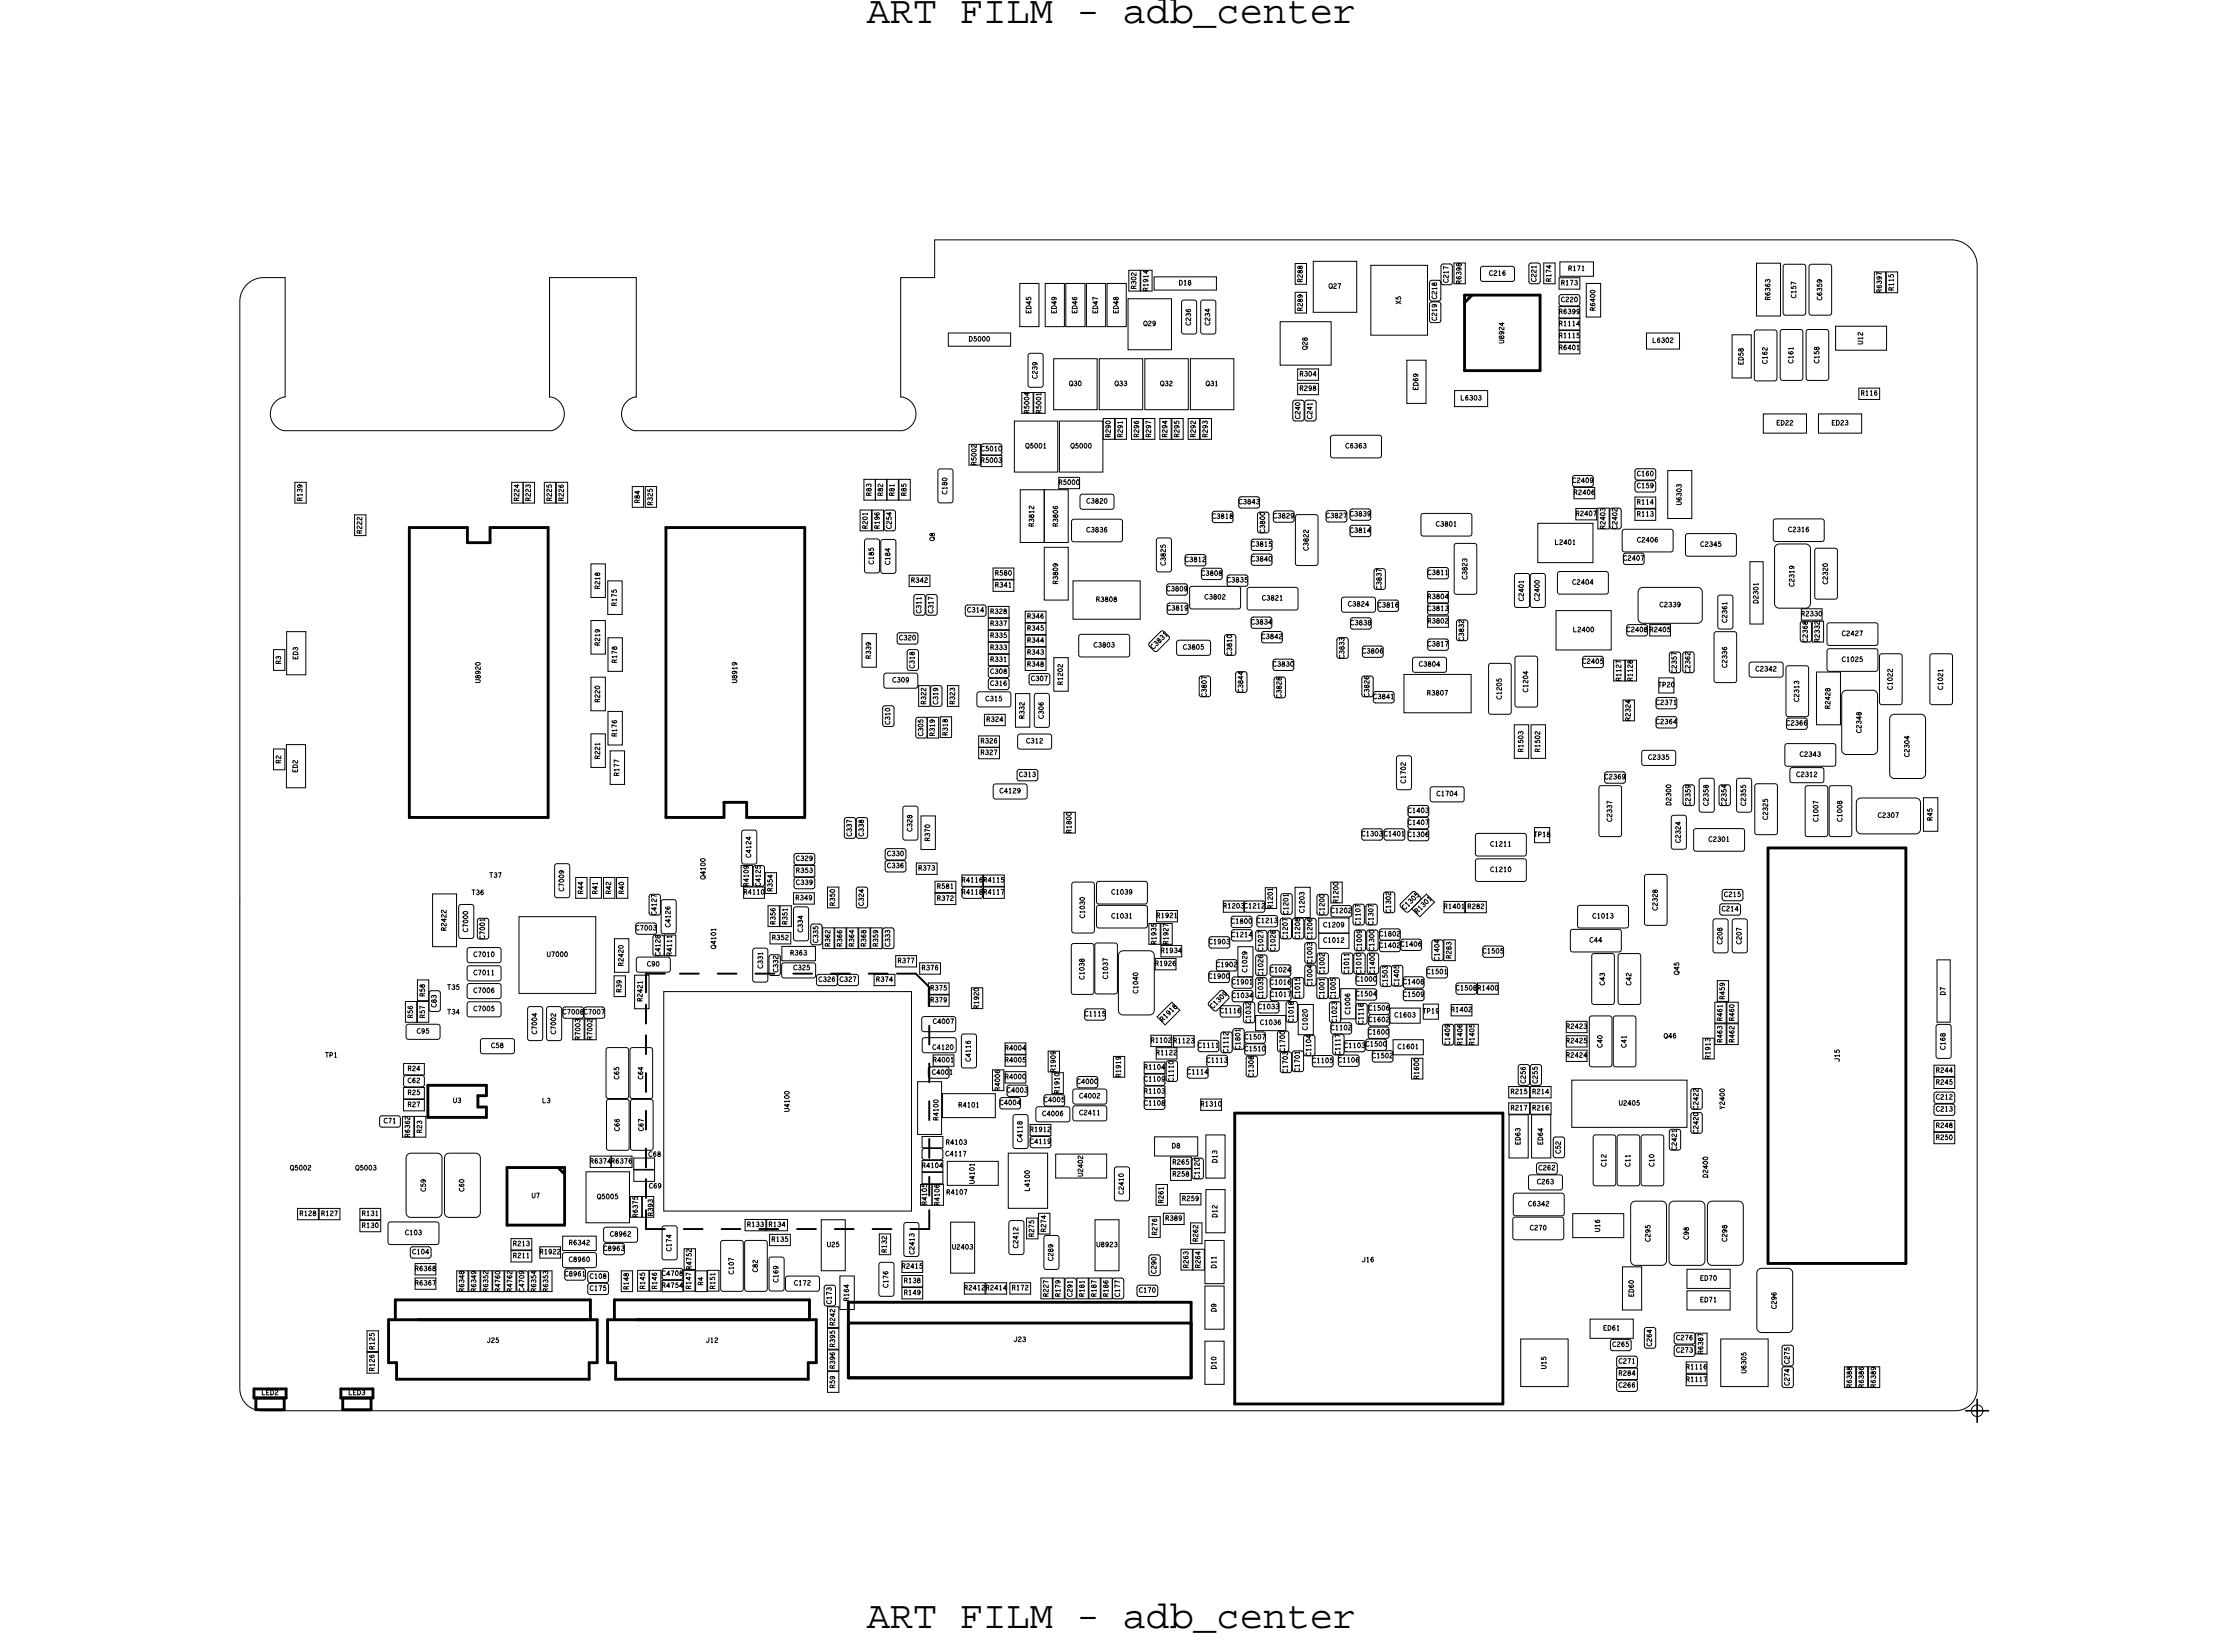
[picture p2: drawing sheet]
<svg xmlns="http://www.w3.org/2000/svg" width="117mm" height="87mm" viewBox="0 0 117 87" stroke-linecap="round" stroke-linejoin="round" font-family="sans-serif">
<defs><g id="words">
<g font-size="2.1">
<text x="45.9" y="1.2">ART FILM - adb_center</text>
<text x="45.9" y="86.2">ART FILM - adb_center</text>
</g>
<g font-size=".4">
<text x="54.6" y="16.6" transform="rotate(-90 54.6 16.6)">ED45</text>
<text x="55.9" y="16.6" transform="rotate(-90 55.9 16.6)">ED49</text>
<text x="57" y="16.6" transform="rotate(-90 57 16.6)">ED46</text>
<text x="58.1" y="16.6" transform="rotate(-90 58.1 16.6)">ED47</text>
<text x="59.2" y="16.6" transform="rotate(-90 59.2 16.6)">ED48</text>
<text x="60.2" y="15.3" transform="rotate(-90 60.2 15.3)">R302</text>
<text x="60.6" y="17.3">Q29</text>
<text x="60.8" y="15.4" transform="rotate(-90 60.8 15.4)">R1914</text>
<text x="62.4" y="15.1">D18</text>
<text x="63.1" y="17.2" transform="rotate(-90 63.1 17.2)">C236</text>
<text x="64.1" y="17.2" transform="rotate(-90 64.1 17.2)">C234</text>
<text x="69" y="14.9" transform="rotate(-90 69 14.9)">R288</text>
<text x="69" y="16.5" transform="rotate(-90 69 16.5)">R289</text>
<text x="70.4" y="15.3">Q27</text>
<text x="74.2" y="16.1" transform="rotate(-90 74.2 16.1)">X5</text>
<text x="76.1" y="17" transform="rotate(-90 76.1 17)">C219 C218</text>
<text x="76.7" y="15" transform="rotate(-90 76.7 15)">C217</text>
<text x="77.4" y="15" transform="rotate(-90 77.4 15)">R6398</text>
<text x="78.9" y="14.6">C216</text>
<text x="81.3" y="14.9" transform="rotate(-90 81.3 14.9)">C221</text>
<text x="82.1" y="14.9" transform="rotate(-90 82.1 14.9)">R174</text>
<text x="82.6" y="16.6">R6399</text>
<text x="82.6" y="17.3">R1114</text>
<text x="82.6" y="17.9">R1115</text>
<text x="82.7" y="15.1">R173</text>
<text x="82.7" y="16">C220</text>
<text x="83" y="14.3">R171</text>
<text x="84.5" y="16.5" transform="rotate(-90 84.5 16.5)">R6400</text>
<text x="93.7" y="15.9" transform="rotate(-90 93.7 15.9)">R6363</text>
<text x="95.1" y="15.8" transform="rotate(-90 95.1 15.8)">C157</text>
<text x="96.5" y="15.9" transform="rotate(-90 96.5 15.9)">C6359</text>
<text x="99.6" y="15.5" transform="rotate(-90 99.6 15.5)">R6397</text>
<text x="100.3" y="15.4" transform="rotate(-90 100.3 15.4)">R115</text>
<text x="51.3" y="18.1">D5000</text>
<text x="51.9" y="23.9">C5010</text>
<text x="54.3" y="23.7">Q5001</text>
<text x="54.5" y="21.9" transform="rotate(-90 54.5 21.9)">R5004</text>
<text x="54.9" y="20.1" transform="rotate(-90 54.9 20.1)">C239</text>
<text x="55.1" y="21.9" transform="rotate(-90 55.1 21.9)">R5001</text>
<text x="56.6" y="20.4">Q30</text>
<text x="56.7" y="23.7">Q5000</text>
<text x="58.8" y="23.2" transform="rotate(-90 58.8 23.2)">R290</text>
<text x="59" y="20.4">Q33</text>
<text x="59.4" y="23.2" transform="rotate(-90 59.4 23.2)">R291</text>
<text x="60.3" y="23.2" transform="rotate(-90 60.3 23.2)">R296</text>
<text x="60.9" y="23.2" transform="rotate(-90 60.9 23.2)">R297</text>
<text x="61.4" y="20.4">Q32</text>
<text x="61.8" y="23.2" transform="rotate(-90 61.8 23.2)">R294</text>
<text x="62.4" y="23.2" transform="rotate(-90 62.4 23.2)">R295</text>
<text x="63.3" y="23.2" transform="rotate(-90 63.3 23.2)">R292</text>
<text x="63.9" y="20.4">Q31</text>
<text x="63.9" y="23.2" transform="rotate(-90 63.9 23.2)">R293</text>
<text x="68.8" y="20.7">R298</text>
<text x="68.8" y="19.9">R304</text>
<text x="68.8" y="22.2" transform="rotate(-90 68.8 22.2)">C240</text>
<text x="69.2" y="18.5" transform="rotate(-90 69.2 18.5)">Q28</text>
<text x="69.5" y="22.2" transform="rotate(-90 69.5 22.2)">C241</text>
<text x="71.2" y="23.7">C6363</text>
<text x="75.1" y="20.7" transform="rotate(-90 75.1 20.7)">ED69</text>
<text x="77.3" y="21.2">L6303</text>
<text x="79.6" y="18.2" transform="rotate(-90 79.6 18.2)">U8924</text>
<text x="82.6" y="18.5">R6401</text>
<text x="87.5" y="18.1">L6302</text>
<text x="92.3" y="19.3" transform="rotate(-90 92.3 19.3)">ED58</text>
<text x="93.6" y="19.3" transform="rotate(-90 93.6 19.3)">C162</text>
<text x="94.1" y="22.5">ED22</text>
<text x="95" y="19.2" transform="rotate(-90 95 19.2)">C161</text>
<text x="96.3" y="19.2" transform="rotate(-90 96.3 19.2)">C158</text>
<text x="97" y="22.5">ED23</text>
<text x="98.5" y="20.9">R116</text>
<text x="98.6" y="18.2" transform="rotate(-90 98.6 18.2)">U12</text>
<text x="16" y="26.5" transform="rotate(-90 16 26.5)">R139</text>
<text x="19.2" y="28.3" transform="rotate(-90 19.2 28.3)">R222</text>
<text x="27.5" y="26.5" transform="rotate(-90 27.5 26.5)">R224</text>
<text x="28.1" y="26.5" transform="rotate(-90 28.1 26.5)">R223</text>
<text x="29.2" y="26.5" transform="rotate(-90 29.2 26.5)">R225</text>
<text x="29.8" y="26.5" transform="rotate(-90 29.8 26.5)">R226</text>
<text x="33.9" y="26.6" transform="rotate(-90 33.9 26.6)">R84</text>
<text x="34.6" y="26.8" transform="rotate(-90 34.6 26.8)">R325</text>
<text x="45.9" y="28" transform="rotate(-90 45.9 28)">R201</text>
<text x="46.1" y="26.3" transform="rotate(-90 46.1 26.3)">R83</text>
<text x="46.3" y="29.9" transform="rotate(-90 46.3 29.9)">C185</text>
<text x="46.6" y="28" transform="rotate(-90 46.6 28)">R196</text>
<text x="46.7" y="26.3" transform="rotate(-90 46.7 26.3)">R82</text>
<text x="47.1" y="29.9" transform="rotate(-90 47.1 29.9)">C184</text>
<text x="47.2" y="28" transform="rotate(-90 47.2 28)">C254</text>
<text x="47.4" y="26.3" transform="rotate(-90 47.4 26.3)">R81</text>
<text x="48" y="26.3" transform="rotate(-90 48 26.3)">R85</text>
<text x="49.5" y="28.6" transform="rotate(-90 49.5 28.6)">Q8</text>
<text x="50.1" y="26.2" transform="rotate(-90 50.1 26.2)">C180</text>
<text x="51.7" y="24.6" transform="rotate(-90 51.7 24.6)">R5002</text>
<text x="51.9" y="24.5">R5003</text>
<text x="54.7" y="27.9" transform="rotate(-90 54.7 27.9)">R3812</text>
<text x="56" y="27.9" transform="rotate(-90 56 27.9)">R3806</text>
<text x="56.1" y="25.7">R5000</text>
<text x="57.5" y="26.7">C3820</text>
<text x="57.5" y="28.2">C3836</text>
<text x="61.7" y="29.9" transform="rotate(-90 61.7 29.9)">C3825</text>
<text x="62.7" y="29.7">C3812</text>
<text x="64.2" y="27.5">C3818</text>
<text x="65.6" y="26.7">C3843</text>
<text x="66.3" y="28.9">C3815</text>
<text x="66.3" y="29.7">C3840</text>
<text x="67" y="28.2" transform="rotate(-90 67 28.2)">C3800</text>
<text x="67.4" y="27.4">C3829</text>
<text x="69.3" y="29.2" transform="rotate(-90 69.3 29.2)">C3822</text>
<text x="70.2" y="27.4">C3827 C3839</text>
<text x="71.5" y="28.2">C3814</text>
<text x="76" y="27.9">C3801</text>
<text x="82.3" y="28.8">L2401</text>
<text x="83.3" y="25.6">C2409</text>
<text x="83.3" y="26.2">R2406</text>
<text x="83.4" y="27.3">R2407</text>
<text x="85" y="28" transform="rotate(-90 85 28)">R2403</text>
<text x="85.6" y="28" transform="rotate(-90 85.6 28)">C2402</text>
<text x="86" y="29.7">C2407</text>
<text x="86.7" y="25.8">C159</text>
<text x="86.7" y="25.2">C160</text>
<text x="86.7" y="26.7">R114</text>
<text x="86.7" y="27.3">R113</text>
<text x="86.7" y="28.7">C2406</text>
<text x="89" y="26.7" transform="rotate(-90 89 26.7)">U6303</text>
<text x="90" y="28.9">C2345</text>
<text x="94.7" y="28.2">C2316</text>
<text x="14.9" y="35.2" transform="rotate(-90 14.9 35.2)">R3</text>
<text x="15.8" y="34.9" transform="rotate(-90 15.8 34.9)">ED3</text>
<text x="31.8" y="34.2" transform="rotate(-90 31.8 34.2)">R219</text>
<text x="31.8" y="31.2" transform="rotate(-90 31.8 31.2)">R218</text>
<text x="32.6" y="32.1" transform="rotate(-90 32.6 32.1)">R175</text>
<text x="32.7" y="35.1" transform="rotate(-90 32.7 35.1)">R178</text>
<text x="46.1" y="34.9" transform="rotate(-90 46.1 34.9)">R339</text>
<text x="47.6" y="33.9">C320</text>
<text x="48.2" y="30.8">R342</text>
<text x="48.4" y="35.4" transform="rotate(-90 48.4 35.4)">C318</text>
<text x="48.8" y="32.5" transform="rotate(-90 48.8 32.5)">C311</text>
<text x="49.4" y="32.5" transform="rotate(-90 49.4 32.5)">C317</text>
<text x="51.2" y="32.4">C314</text>
<text x="52.4" y="33.8">R335</text>
<text x="52.4" y="33.1">R337</text>
<text x="52.4" y="32.5">R328</text>
<text x="52.4" y="35.7">C308</text>
<text x="52.4" y="34.4">R333</text>
<text x="52.4" y="35">R331</text>
<text x="52.7" y="31.1">R341</text>
<text x="52.7" y="30.5">R580</text>
<text x="54.4" y="33.4">R345</text>
<text x="54.4" y="32.7">R346</text>
<text x="54.4" y="35.3">R348</text>
<text x="54.4" y="34">R344</text>
<text x="54.4" y="34.7">R343</text>
<text x="56" y="30.9" transform="rotate(-90 56 30.9)">R3809</text>
<text x="57.9" y="34.3">C3803</text>
<text x="58" y="31.9">R3808</text>
<text x="61.1" y="34.4" transform="rotate(-45 61.1 34.4)">C3831</text>
<text x="61.8" y="31.3">C3809</text>
<text x="61.8" y="32.3">C3819</text>
<text x="62.6" y="34.4">C3805</text>
<text x="63.6" y="30.5">C3808</text>
<text x="63.8" y="31.7">C3802</text>
<text x="65" y="30.8">C3835</text>
<text x="65.2" y="34.7" transform="rotate(-90 65.2 34.7)">C3810</text>
<text x="66.2" y="33.1">C3834</text>
<text x="66.8" y="33.8">C3842</text>
<text x="66.8" y="31.8">C3821</text>
<text x="67.4" y="35.3">C3830</text>
<text x="71.2" y="34.9" transform="rotate(-90 71.2 34.9)">C3833</text>
<text x="71.4" y="32.1">C3824</text>
<text x="71.5" y="33.1">C3838</text>
<text x="72.1" y="34.6">C3806</text>
<text x="73" y="32.2">C3816</text>
<text x="73.1" y="31.2" transform="rotate(-90 73.1 31.2)">C3837</text>
<text x="75.1" y="35.3">C3804</text>
<text x="75.6" y="30.4">C3811</text>
<text x="75.6" y="32.3">C3813</text>
<text x="75.6" y="33">R3802</text>
<text x="75.6" y="34.2">C3817</text>
<text x="75.6" y="31.7">R3804</text>
<text x="77.5" y="33.9" transform="rotate(-90 77.5 33.9)">C3832</text>
<text x="77.7" y="30.7" transform="rotate(-90 77.7 30.7)">C3823</text>
<text x="80.7" y="31.8" transform="rotate(-90 80.7 31.8)">C2401</text>
<text x="81.5" y="31.8" transform="rotate(-90 81.5 31.8)">C2400</text>
<text x="83.3" y="30.9">C2404</text>
<text x="83.3" y="33.5">L2400</text>
<text x="83.8" y="35.1">C2405</text>
<text x="86.1" y="33.5">C2408 R2405</text>
<text x="87.9" y="32.1">C2339</text>
<text x="88.8" y="35.6" transform="rotate(-90 88.8 35.6)">C2357</text>
<text x="89.5" y="35.6" transform="rotate(-90 89.5 35.6)">C2362</text>
<text x="91.4" y="35.4" transform="rotate(-90 91.4 35.4)">C2336</text>
<text x="91.4" y="33" transform="rotate(-90 91.4 33)">C2361</text>
<text x="93" y="35.5">C2342</text>
<text x="93.1" y="32" transform="rotate(-90 93.1 32)">D2301</text>
<text x="95" y="31.1" transform="rotate(-90 95 31.1)">C2319</text>
<text x="95.4" y="32.6">R2330</text>
<text x="95.7" y="34" transform="rotate(-90 95.7 34)">C2368</text>
<text x="96.4" y="34" transform="rotate(-90 96.4 34)">R2332</text>
<text x="96.8" y="30.9" transform="rotate(-90 96.8 30.9)">C2320</text>
<text x="97.5" y="33.7">C2427</text>
<text x="97.5" y="35">C1025</text>
<text x="14.9" y="40.4" transform="rotate(-90 14.9 40.4)">R2</text>
<text x="15.8" y="40.9" transform="rotate(-90 15.8 40.9)">ED2</text>
<text x="25.4" y="36.2" transform="rotate(-90 25.4 36.2)">U8920</text>
<text x="31.8" y="40.2" transform="rotate(-90 31.8 40.2)">R221</text>
<text x="31.8" y="37.2" transform="rotate(-90 31.8 37.2)">R220</text>
<text x="32.7" y="39" transform="rotate(-90 32.7 39)">R176</text>
<text x="32.8" y="41.1" transform="rotate(-90 32.8 41.1)">R177</text>
<text x="39" y="36.2" transform="rotate(-90 39 36.2)">U8919</text>
<text x="47.1" y="38.4" transform="rotate(-90 47.1 38.4)">C310</text>
<text x="47.3" y="36.1">C309</text>
<text x="48.9" y="39" transform="rotate(-90 48.9 39)">C305</text>
<text x="49" y="37.3" transform="rotate(-90 49 37.3)">R322</text>
<text x="49.5" y="39" transform="rotate(-90 49.5 39)">R319</text>
<text x="49.7" y="37.3" transform="rotate(-90 49.7 37.3)">C319</text>
<text x="50.2" y="38.9" transform="rotate(-90 50.2 38.9)">R318</text>
<text x="50.6" y="37.3" transform="rotate(-90 50.6 37.3)">R323</text>
<text x="51.9" y="39.4">R326</text>
<text x="51.9" y="40">R327</text>
<text x="52.2" y="37.1">C315</text>
<text x="52.2" y="38.2">R324</text>
<text x="52.4" y="36.3">C316</text>
<text x="52.9" y="42">C4129</text>
<text x="54" y="41.1">C313</text>
<text x="54.2" y="38.1" transform="rotate(-90 54.2 38.1)">R332</text>
<text x="54.3" y="39.4">C312</text>
<text x="54.6" y="36">C307</text>
<text x="55.3" y="38.1" transform="rotate(-90 55.3 38.1)">C306</text>
<text x="56.3" y="36.3" transform="rotate(-90 56.3 36.3)">R1202</text>
<text x="63.9" y="36.9" transform="rotate(-90 63.9 36.9)">C3807</text>
<text x="65.8" y="36.7" transform="rotate(-90 65.8 36.7)">C3844</text>
<text x="67.9" y="37" transform="rotate(-90 67.9 37)">C3828</text>
<text x="72.5" y="36.9" transform="rotate(-90 72.5 36.9)">C3826</text>
<text x="72.7" y="37">C3841</text>
<text x="74.4" y="41.5" transform="rotate(-90 74.4 41.5)">C1702</text>
<text x="75.6" y="36.8">R3807</text>
<text x="79.5" y="37" transform="rotate(-90 79.5 37)">C1205</text>
<text x="80.7" y="39.8" transform="rotate(-90 80.7 39.8)">R1503</text>
<text x="80.9" y="36.7" transform="rotate(-90 80.9 36.7)">C1204</text>
<text x="81.5" y="39.8" transform="rotate(-90 81.5 39.8)">R1502</text>
<text x="85" y="41.3">C2369</text>
<text x="85.8" y="36.1" transform="rotate(-90 85.8 36.1)">R1127</text>
<text x="86.3" y="38.2" transform="rotate(-90 86.3 38.2)">R2324</text>
<text x="86.4" y="36.1" transform="rotate(-90 86.4 36.1)">R1128</text>
<text x="87.3" y="40.2">C2335</text>
<text x="87.7" y="38.3">C2364</text>
<text x="87.7" y="37.3">C2371</text>
<text x="87.8" y="36.4">TP20</text>
<text x="94.6" y="38.4">C2366</text>
<text x="95.1" y="41.1">C2312</text>
<text x="95.3" y="37.2" transform="rotate(-90 95.3 37.2)">C2313</text>
<text x="95.3" y="40.1">C2343</text>
<text x="96.9" y="37.5" transform="rotate(-90 96.9 37.5)">R2428</text>
<text x="98.6" y="38.8" transform="rotate(-90 98.6 38.8)">C2348</text>
<text x="100.2" y="36.5" transform="rotate(-90 100.2 36.5)">C1022</text>
<text x="101.1" y="40.1" transform="rotate(-90 101.1 40.1)">C2304</text>
<text x="102.9" y="36.5" transform="rotate(-90 102.9 36.5)">C1021</text>
<text x="25" y="47.4">T36</text>
<text x="25.9" y="46.5">T37</text>
<text x="29.9" y="47.2" transform="rotate(-90 29.9 47.2)">C7009</text>
<text x="30.9" y="47.3" transform="rotate(-90 30.9 47.3)">R44</text>
<text x="31.6" y="47.3" transform="rotate(-90 31.6 47.3)">R41</text>
<text x="32.3" y="47.3" transform="rotate(-90 32.3 47.3)">R42</text>
<text x="33" y="47.3" transform="rotate(-90 33 47.3)">R40</text>
<text x="37.3" y="46.6" transform="rotate(-90 37.3 46.6)">Q4100</text>
<text x="39.4" y="47.4">R4110</text>
<text x="39.6" y="46.9" transform="rotate(-90 39.6 46.9)">R4109</text>
<text x="39.8" y="45.4" transform="rotate(-90 39.8 45.4)">C4124</text>
<text x="40.3" y="46.9" transform="rotate(-90 40.3 46.9)">C4125</text>
<text x="40.9" y="47.2" transform="rotate(-90 40.9 47.2)">R354</text>
<text x="42.1" y="47.7">R349</text>
<text x="42.2" y="45.6">C329</text>
<text x="42.2" y="46.8">C339</text>
<text x="42.2" y="46.2">R353</text>
<text x="44.2" y="48" transform="rotate(-90 44.2 48)">R350</text>
<text x="45.1" y="44.3" transform="rotate(-90 45.1 44.3)">C337</text>
<text x="45.7" y="48" transform="rotate(-90 45.7 48)">C324</text>
<text x="45.7" y="44.3" transform="rotate(-90 45.7 44.3)">C338</text>
<text x="47" y="46">C336</text>
<text x="47" y="45.3">C330</text>
<text x="48.3" y="44" transform="rotate(-90 48.3 44)">C328</text>
<text x="48.6" y="46.1">R373</text>
<text x="49.2" y="44.5" transform="rotate(-90 49.2 44.5)">R370</text>
<text x="49.6" y="47.7">R372</text>
<text x="49.6" y="47">R581</text>
<text x="50.9" y="47.4">R4118 R4117</text>
<text x="50.9" y="46.7">R4116 R4115</text>
<text x="56.7" y="44.1" transform="rotate(-90 56.7 44.1)">R1800</text>
<text x="58.9" y="47.4">C1039</text>
<text x="70.9" y="47.8" transform="rotate(-90 70.9 47.8)">R1200</text>
<text x="72.1" y="44.3">C1303 C1401 C1306</text>
<text x="74.6" y="43">C1403</text>
<text x="74.6" y="43.7">C1407</text>
<text x="76.1" y="42.1">C1704</text>
<text x="78.9" y="44.8">C1211</text>
<text x="78.9" y="46.2">C1210</text>
<text x="81.2" y="44.3">TP18</text>
<text x="85.4" y="43.5" transform="rotate(-90 85.4 43.5)">C2337</text>
<text x="88.5" y="42.6" transform="rotate(-90 88.5 42.6)">D2300</text>
<text x="89" y="44.6" transform="rotate(-90 89 44.6)">C2324</text>
<text x="89.5" y="42.7" transform="rotate(-90 89.5 42.7)">C2359</text>
<text x="90.5" y="42.7" transform="rotate(-90 90.5 42.7)">C2358</text>
<text x="90.5" y="44.6">C2301</text>
<text x="91.3" y="47.5">C215</text>
<text x="91.4" y="42.7" transform="rotate(-90 91.4 42.7)">C2354</text>
<text x="92.4" y="42.7" transform="rotate(-90 92.4 42.7)">C2355</text>
<text x="93.6" y="43.4" transform="rotate(-90 93.6 43.4)">C2325</text>
<text x="96.3" y="43.5" transform="rotate(-90 96.3 43.5)">C1007</text>
<text x="97.5" y="43.5" transform="rotate(-90 97.5 43.5)">C1008</text>
<text x="99.4" y="43.3">C2307</text>
<text x="102.3" y="43.5" transform="rotate(-90 102.3 43.5)">R45</text>
<text x="21.9" y="53.9" transform="rotate(-90 21.9 53.9)">R56</text>
<text x="22.5" y="53.9" transform="rotate(-90 22.5 53.9)">R57</text>
<text x="22.5" y="52.8" transform="rotate(-90 22.5 52.8)">R58</text>
<text x="23.1" y="53.3" transform="rotate(-90 23.1 53.3)">C83</text>
<text x="23.6" y="49.3" transform="rotate(-90 23.6 49.3)">R2422</text>
<text x="23.7" y="53.7">T34</text>
<text x="23.7" y="52.4">T35</text>
<text x="24.8" y="49.4" transform="rotate(-90 24.8 49.4)">C7000</text>
<text x="25.1" y="50.7">C7010</text>
<text x="25.1" y="51.6">C7011</text>
<text x="25.1" y="53.5">C7005</text>
<text x="25.1" y="52.6">C7006</text>
<text x="25.7" y="49.7" transform="rotate(-90 25.7 49.7)">C7001</text>
<text x="29" y="50.7">U7000</text>
<text x="29.8" y="53.7">C7008C7007</text>
<text x="32.9" y="52.6" transform="rotate(-90 32.9 52.6)">R39</text>
<text x="33" y="51.2" transform="rotate(-90 33 51.2)">R2420</text>
<text x="33.7" y="49.3">C7003</text>
<text x="34" y="53" transform="rotate(-90 34 53)">R2421</text>
<text x="34.3" y="51.2">C90</text>
<text x="34.8" y="48.5" transform="rotate(-90 34.8 48.5)">C4127</text>
<text x="35" y="50.6" transform="rotate(-90 35 50.6)">C4128</text>
<text x="35.5" y="49.1" transform="rotate(-90 35.5 49.1)">C4126</text>
<text x="35.6" y="50.6" transform="rotate(-90 35.6 50.6)">R4111</text>
<text x="37.9" y="50.2" transform="rotate(-90 37.9 50.2)">Q4101</text>
<text x="40.4" y="51.3" transform="rotate(-90 40.4 51.3)">C331</text>
<text x="40.9" y="49.8">R352</text>
<text x="41.1" y="49" transform="rotate(-90 41.1 49)">R356</text>
<text x="41.2" y="51.5" transform="rotate(-90 41.2 51.5)">C332</text>
<text x="41.7" y="49" transform="rotate(-90 41.7 49)">R351</text>
<text x="41.8" y="50.6">R363</text>
<text x="42" y="51.4">C325</text>
<text x="42.5" y="49.4" transform="rotate(-90 42.5 49.4)">C334</text>
<text x="43.3" y="49.9" transform="rotate(-90 43.3 49.9)">C335</text>
<text x="43.3" y="52">C326 C327</text>
<text x="44" y="50.1" transform="rotate(-90 44 50.1)">R362</text>
<text x="44.6" y="50.1" transform="rotate(-90 44.6 50.1)">R366</text>
<text x="45.2" y="50.1" transform="rotate(-90 45.2 50.1)">R364</text>
<text x="45.9" y="50.1" transform="rotate(-90 45.9 50.1)">R368</text>
<text x="46.4" y="52">R374</text>
<text x="46.5" y="50.1" transform="rotate(-90 46.5 50.1)">R359</text>
<text x="47.1" y="50.1" transform="rotate(-90 47.1 50.1)">C333</text>
<text x="47.5" y="51">R377</text>
<text x="48.8" y="51.4">R376</text>
<text x="49.3" y="53.1">R379</text>
<text x="49.3" y="52.4">R375</text>
<text x="51.8" y="53.4" transform="rotate(-90 51.8 53.4)">R1920</text>
<text x="57.4" y="51.9" transform="rotate(-90 57.4 51.9)">C1038</text>
<text x="57.4" y="53.8">C1115</text>
<text x="57.4" y="48.6" transform="rotate(-90 57.4 48.6)">C1030</text>
<text x="58.7" y="51.8" transform="rotate(-90 58.7 51.8)">C1037</text>
<text x="58.9" y="48.6">C1031</text>
<text x="60.3" y="52.6" transform="rotate(-90 60.3 52.6)">C1040</text>
<text x="61.2" y="51.1">R1926</text>
<text x="61.2" y="50" transform="rotate(-90 61.2 50)">R1935</text>
<text x="61.2" y="48.6">R1921</text>
<text x="61.5" y="50.5">R1934</text>
<text x="61.9" y="50" transform="rotate(-90 61.9 50)">R1927</text>
<text x="64" y="51.8">C1900</text>
<text x="64" y="50">C1903</text>
<text x="64.2" y="53.4" transform="rotate(-45 64.2 53.4)">C1309</text>
<text x="64.4" y="51.2">C1902</text>
<text x="64.6" y="53.6">C1116</text>
<text x="64.8" y="48.1">R1203C1212</text>
<text x="65.2" y="48.9">C1800 C1213</text>
<text x="65.2" y="49.6">C1214</text>
<text x="65.2" y="52.1">C1901</text>
<text x="65.2" y="52.8">C1034</text>
<text x="66" y="51.5" transform="rotate(-90 66 51.5)">C1029</text>
<text x="66.6" y="53.4">C1033</text>
<text x="66.9" y="52.9" transform="rotate(-90 66.9 52.9)">C1035 C1026 C1027</text>
<text x="67.2" y="51.5">C1024</text>
<text x="67.3" y="52.1">C1016</text>
<text x="67.3" y="52.8">C1017</text>
<text x="67.4" y="48.1" transform="rotate(-90 67.4 48.1)">R1201</text>
<text x="67.5" y="50.4" transform="rotate(-90 67.5 50.4)">C1028</text>
<text x="68.2" y="49.7" transform="rotate(-90 68.2 49.7)">C1207 C1201</text>
<text x="68.8" y="52.9" transform="rotate(-90 68.8 52.9)">C1015</text>
<text x="68.8" y="49.7" transform="rotate(-90 68.8 49.7)">C1208</text>
<text x="69.1" y="48.3" transform="rotate(-90 69.1 48.3)">C1203</text>
<text x="69.5" y="52.2" transform="rotate(-90 69.5 52.2)">C1004 C1003 C1206</text>
<text x="70.1" y="49.1">C1209</text>
<text x="70.1" y="49.9">C1012</text>
<text x="70.1" y="52.9" transform="rotate(-90 70.1 52.9)">C1001 C1002</text>
<text x="70.1" y="48.5" transform="rotate(-90 70.1 48.5)">C1200</text>
<text x="70.5" y="48.3">C1202</text>
<text x="71.4" y="51.6" transform="rotate(-90 71.4 51.6)">C1011</text>
<text x="71.5" y="53.7" transform="rotate(-90 71.5 53.7)">C1006</text>
<text x="71.8" y="52">C1000</text>
<text x="71.8" y="52.7">C1504</text>
<text x="72.1" y="51.6" transform="rotate(-90 72.1 51.6)">C1010 C1009 C1107</text>
<text x="72.5" y="53.5">C1506</text>
<text x="72.8" y="51.6" transform="rotate(-90 72.8 51.6)">C1400 C1300 C1307</text>
<text x="73" y="49.6">C1802</text>
<text x="73" y="50.2">C1402C1406</text>
<text x="73.5" y="52.2" transform="rotate(-90 73.5 52.2)">C1503</text>
<text x="73.6" y="48.3" transform="rotate(-90 73.6 48.3)">C1302</text>
<text x="73.8" y="53.9">C1603</text>
<text x="74.1" y="52.2" transform="rotate(-90 74.1 52.2)">C1405</text>
<text x="74.3" y="52.1">C1408</text>
<text x="74.3" y="52.8">C1509</text>
<text x="74.4" y="48.2" transform="rotate(-45 74.4 48.2)">C1305</text>
<text x="75.1" y="48.4" transform="rotate(-45 75.1 48.4)">R1301</text>
<text x="75.3" y="53.7">TP19</text>
<text x="75.5" y="51.6">C1501</text>
<text x="76.2" y="50.9" transform="rotate(-90 76.2 50.9)">C1404</text>
<text x="76.5" y="48.1">R1401 R282</text>
<text x="76.8" y="53.6">R1402</text>
<text x="76.8" y="50.8" transform="rotate(-90 76.8 50.8)">R283</text>
<text x="77.1" y="52.4">C1508 R1400</text>
<text x="78.5" y="50.5">C1505</text>
<text x="84.2" y="49.9">C44</text>
<text x="84.3" y="48.6">C1013</text>
<text x="85" y="52.2" transform="rotate(-90 85 52.2)">C43</text>
<text x="86.4" y="52.2" transform="rotate(-90 86.4 52.2)">C42</text>
<text x="87.8" y="48.2" transform="rotate(-90 87.8 48.2)">C2328</text>
<text x="88.9" y="51.6" transform="rotate(-90 88.9 51.6)">Q45</text>
<text x="91.2" y="48.2">C214</text>
<text x="91.2" y="50" transform="rotate(-90 91.2 50)">C208</text>
<text x="91.3" y="52.9" transform="rotate(-90 91.3 52.9)">R459</text>
<text x="92.2" y="50" transform="rotate(-90 92.2 50)">C207</text>
<text x="103" y="52.7" transform="rotate(-90 103 52.7)">D7</text>
<text x="17.2" y="56">TP1</text>
<text x="20.3" y="59.5">C71</text>
<text x="21.6" y="58.6">R27</text>
<text x="21.6" y="57.3">C62</text>
<text x="21.6" y="56.7">R24</text>
<text x="21.6" y="58">R25</text>
<text x="22.1" y="54.7">C95</text>
<text x="22.3" y="60" transform="rotate(-90 22.3 60)">R23</text>
<text x="24" y="58.4">U3</text>
<text x="26" y="55.5">C58</text>
<text x="28.4" y="54.8" transform="rotate(-90 28.4 54.8)">C7004</text>
<text x="28.7" y="58.4">L3</text>
<text x="29.4" y="54.8" transform="rotate(-90 29.4 54.8)">C7002</text>
<text x="30.7" y="55.1" transform="rotate(-90 30.7 55.1)">R7003</text>
<text x="31.4" y="55.1" transform="rotate(-90 31.4 55.1)">R7002</text>
<text x="32.8" y="57.1" transform="rotate(-90 32.8 57.1)">C65</text>
<text x="32.8" y="59.9" transform="rotate(-90 32.8 59.9)">C66</text>
<text x="34" y="57.1" transform="rotate(-90 34 57.1)">C64</text>
<text x="34.1" y="59.9" transform="rotate(-90 34.1 59.9)">C67</text>
<text x="41.8" y="58.9" transform="rotate(-90 41.8 58.9)">U4100</text>
<text x="49.4" y="56.9">C4001</text>
<text x="49.4" y="55.6">C4120</text>
<text x="49.4" y="56.2">R4001</text>
<text x="49.4" y="54.2">C4007</text>
<text x="49.7" y="59.3" transform="rotate(-90 49.7 59.3)">R4100</text>
<text x="50.8" y="58.6">R4101</text>
<text x="51.4" y="56.2" transform="rotate(-90 51.4 56.2)">C4116</text>
<text x="52.9" y="58.5">C4004</text>
<text x="52.9" y="57.8" transform="rotate(-90 52.9 57.8)">R4006</text>
<text x="53.2" y="57.1">R4000</text>
<text x="53.2" y="55.6">R4004</text>
<text x="53.2" y="56.2">R4005</text>
<text x="53.3" y="57.8">C4003</text>
<text x="54.5" y="59.9">R1912</text>
<text x="55.2" y="59.1">C4006</text>
<text x="55.3" y="58.4">C4005</text>
<text x="55.9" y="56.8" transform="rotate(-90 55.9 56.8)">R1909</text>
<text x="56.1" y="57.9" transform="rotate(-90 56.1 57.9)">R1910</text>
<text x="57" y="57.4">C4000</text>
<text x="57.2" y="58.1">C4002</text>
<text x="57.2" y="59">C2411</text>
<text x="59.3" y="57" transform="rotate(-90 59.3 57)">R1919</text>
<text x="60.6" y="56.6">R1104</text>
<text x="60.6" y="57.3">C1109</text>
<text x="60.6" y="57.9">R1103</text>
<text x="60.6" y="58.5">C1108</text>
<text x="60.9" y="55.2">R1102 R1123</text>
<text x="61.2" y="55.9">R1122</text>
<text x="61.6" y="54.1" transform="rotate(-45 61.6 54.1)">R1918</text>
<text x="62.1" y="57.3" transform="rotate(-90 62.1 57.3)">C1110</text>
<text x="62.9" y="56.9">C1114</text>
<text x="63.4" y="55.5">C1111</text>
<text x="63.6" y="58.6">R1310</text>
<text x="63.9" y="56.3">C1113</text>
<text x="65" y="55.8" transform="rotate(-90 65 55.8)">C1112</text>
<text x="65.7" y="55.6" transform="rotate(-90 65.7 55.6)">C1801</text>
<text x="65.9" y="55">C1507</text>
<text x="65.9" y="55.7">C1510</text>
<text x="66.2" y="54.2" transform="rotate(-90 66.2 54.2)">C1032</text>
<text x="66.4" y="57" transform="rotate(-90 66.4 57)">C1308</text>
<text x="66.7" y="54.3">C1036</text>
<text x="68" y="55.7" transform="rotate(-90 68 55.7)">C1700</text>
<text x="68.2" y="56.8" transform="rotate(-90 68.2 56.8)">C1703</text>
<text x="68.5" y="54.1" transform="rotate(-90 68.5 54.1)">C1018</text>
<text x="68.8" y="56.8" transform="rotate(-90 68.8 56.8)">C1701</text>
<text x="69.2" y="54.5" transform="rotate(-90 69.2 54.5)">C1020</text>
<text x="69.4" y="55.9" transform="rotate(-90 69.4 55.9)">C1104</text>
<text x="69.5" y="56.3">C1105</text>
<text x="70.5" y="54.5">C1102</text>
<text x="70.8" y="54.2" transform="rotate(-90 70.8 54.2)">C1023 C1005</text>
<text x="70.9" y="56.2">C1106</text>
<text x="71" y="55.9" transform="rotate(-90 71 55.9)">C1117</text>
<text x="71.2" y="55.5">C1103C1500</text>
<text x="72.2" y="54.2" transform="rotate(-90 72.2 54.2)">C1118</text>
<text x="72.4" y="54.8">C1600</text>
<text x="72.5" y="54.1">C1602</text>
<text x="72.7" y="56">C1502</text>
<text x="74" y="55.5">C1601</text>
<text x="75.1" y="57.1" transform="rotate(-90 75.1 57.1)">R1600</text>
<text x="76.8" y="55.3" transform="rotate(-90 76.8 55.3)">C1409</text>
<text x="77.4" y="55.3" transform="rotate(-90 77.4 55.3)">R1406</text>
<text x="78.1" y="55.3" transform="rotate(-90 78.1 55.3)">R1405</text>
<text x="80" y="58.8">R217 R216</text>
<text x="80" y="57.9">R215 R214</text>
<text x="80.8" y="57.4" transform="rotate(-90 80.8 57.4)">C256</text>
<text x="81.4" y="57.4" transform="rotate(-90 81.4 57.4)">C255</text>
<text x="82.9" y="56">R2424</text>
<text x="82.9" y="55.2">R2425</text>
<text x="82.9" y="54.5">R2423</text>
<text x="84.8" y="55.5" transform="rotate(-90 84.8 55.5)">C40</text>
<text x="85.7" y="58.5">U2405</text>
<text x="86.1" y="55.5" transform="rotate(-90 86.1 55.5)">C41</text>
<text x="88.1" y="55">Q46</text>
<text x="90.6" y="56.1" transform="rotate(-90 90.6 56.1)">R1913</text>
<text x="91.2" y="55.2" transform="rotate(-90 91.2 55.2)">R463 R461</text>
<text x="91.3" y="58.7" transform="rotate(-90 91.3 58.7)">Y2400</text>
<text x="91.8" y="55.2" transform="rotate(-90 91.8 55.2)">R462 R460</text>
<text x="97.4" y="56.2" transform="rotate(-90 97.4 56.2)">J15</text>
<text x="102.5" y="58.2">C212</text>
<text x="102.5" y="56.8">R244</text>
<text x="102.5" y="57.4">R245</text>
<text x="102.5" y="58.8">C213</text>
<text x="102.5" y="59.7">R248</text>
<text x="103" y="55.6" transform="rotate(-90 103 55.6)">C168</text>
<text x="15.4" y="62">Q5002</text>
<text x="15.9" y="64.4">R128 R127</text>
<text x="18.8" y="62">Q5003</text>
<text x="19.2" y="64.4">R131</text>
<text x="19.2" y="65">R130</text>
<text x="21.5" y="65.4">C103</text>
<text x="21.7" y="60.2" transform="rotate(-90 21.7 60.2)">R6362</text>
<text x="22.5" y="63.1" transform="rotate(-90 22.5 63.1)">C59</text>
<text x="24.6" y="63.1" transform="rotate(-90 24.6 63.1)">C60</text>
<text x="27.2" y="66">R213</text>
<text x="28.2" y="63.4">U7</text>
<text x="30.1" y="65.9">R6342</text>
<text x="31.2" y="61.6">R6374R6376</text>
<text x="31.6" y="63.5">Q5005</text>
<text x="32.3" y="65.5">C8962</text>
<text x="33.8" y="64.5" transform="rotate(-90 33.8 64.5)">R6375</text>
<text x="34.3" y="61.2">C68</text>
<text x="34.4" y="62.9">C69</text>
<text x="34.6" y="64.4" transform="rotate(-90 34.6 64.4)">R393</text>
<text x="39.6" y="65">R133 R134</text>
<text x="40.9" y="65.7">R135</text>
<text x="48.8" y="61.8">R4104</text>
<text x="49.1" y="63.8" transform="rotate(-90 49.1 63.8)">R4105</text>
<text x="49.7" y="63.8" transform="rotate(-90 49.7 63.8)">R4106</text>
<text x="50.1" y="61.2">C4117</text>
<text x="50.1" y="60.6">R4103</text>
<text x="50.1" y="63.2">R4107</text>
<text x="51.6" y="62.7" transform="rotate(-90 51.6 62.7)">U4101</text>
<text x="54.1" y="60.5" transform="rotate(-90 54.1 60.5)">C4118</text>
<text x="54.5" y="63.1" transform="rotate(-90 54.5 63.1)">L4100</text>
<text x="54.5" y="60.6">C4119</text>
<text x="54.7" y="65.5" transform="rotate(-90 54.7 65.5)">R275</text>
<text x="55.4" y="65.2" transform="rotate(-90 55.4 65.2)">R274</text>
<text x="57.3" y="62.3" transform="rotate(-90 57.3 62.3)">U2402</text>
<text x="59.5" y="63.2" transform="rotate(-90 59.5 63.2)">C2410</text>
<text x="61.3" y="65.4" transform="rotate(-90 61.3 65.4)">R276</text>
<text x="61.6" y="63.7" transform="rotate(-90 61.6 63.7)">R261</text>
<text x="61.7" y="64.6">R389</text>
<text x="62.1" y="60.8">D8</text>
<text x="62.1" y="61.7">R265</text>
<text x="62.1" y="62.3">R258</text>
<text x="62.6" y="63.6">R259</text>
<text x="63.4" y="65.7" transform="rotate(-90 63.4 65.7)">R262</text>
<text x="63.5" y="62.4" transform="rotate(-90 63.5 62.4)">C1120</text>
<text x="64.4" y="64.5" transform="rotate(-90 64.4 64.5)">D12</text>
<text x="64.4" y="61.6" transform="rotate(-90 64.4 61.6)">D13</text>
<text x="80.5" y="60.6" transform="rotate(-90 80.5 60.6)">ED63</text>
<text x="80.9" y="63.9">C6342</text>
<text x="81" y="65.1">C270</text>
<text x="81.4" y="62.7">C263</text>
<text x="81.5" y="62">C262</text>
<text x="81.7" y="60.6" transform="rotate(-90 81.7 60.6)">ED64</text>
<text x="82.6" y="61.1" transform="rotate(-90 82.6 61.1)">C52</text>
<text x="84.7" y="65.2" transform="rotate(-90 84.7 65.2)">U16</text>
<text x="85" y="61.8" transform="rotate(-90 85 61.8)">C12</text>
<text x="86.3" y="61.8" transform="rotate(-90 86.3 61.8)">C11</text>
<text x="87.4" y="65.7" transform="rotate(-90 87.4 65.7)">C295</text>
<text x="87.6" y="61.8" transform="rotate(-90 87.6 61.8)">C10</text>
<text x="88.8" y="60.9" transform="rotate(-90 88.8 60.9)">C2421</text>
<text x="89.4" y="65.6" transform="rotate(-90 89.4 65.6)">C98</text>
<text x="89.9" y="60" transform="rotate(-90 89.9 60)">C2420 C2422</text>
<text x="90.4" y="62.4" transform="rotate(-90 90.4 62.4)">D2400</text>
<text x="91.4" y="65.7" transform="rotate(-90 91.4 65.7)">C298</text>
<text x="102.5" y="60.3">R250</text>
<text x="21.8" y="66.4">C104</text>
<text x="22" y="68.1">R6367</text>
<text x="22" y="67.3">R6368</text>
<text x="24.6" y="68.4" transform="rotate(-90 24.6 68.4)">R6348</text>
<text x="25.2" y="68.4" transform="rotate(-90 25.2 68.4)">R6349</text>
<text x="25.8" y="71.1">J25</text>
<text x="25.8" y="68.4" transform="rotate(-90 25.8 68.4)">R6352</text>
<text x="26.5" y="68.4" transform="rotate(-90 26.5 68.4)">R4760</text>
<text x="27.1" y="68.4" transform="rotate(-90 27.1 68.4)">R4762</text>
<text x="27.2" y="66.6">R211</text>
<text x="27.7" y="68.4" transform="rotate(-90 27.7 68.4)">C4709</text>
<text x="28.4" y="68.4" transform="rotate(-90 28.4 68.4)">R6354</text>
<text x="28.6" y="66.4">R1922</text>
<text x="29" y="68.4" transform="rotate(-90 29 68.4)">R6353</text>
<text x="29.9" y="67.6">C8961</text>
<text x="30.1" y="66.8">C8960</text>
<text x="31.2" y="67.7">C108</text>
<text x="31.2" y="68.3">C175</text>
<text x="32" y="66.2">C8963</text>
<text x="33.3" y="68.3" transform="rotate(-90 33.3 68.3)">R148</text>
<text x="34.1" y="68.3" transform="rotate(-90 34.1 68.3)">R145</text>
<text x="34.8" y="68.3" transform="rotate(-90 34.8 68.3)">R146</text>
<text x="35.1" y="67.5">C4708</text>
<text x="35.1" y="68.2">R4754</text>
<text x="35.5" y="66.3" transform="rotate(-90 35.5 66.3)">C174</text>
<text x="36.6" y="68.3" transform="rotate(-90 36.6 68.3)">R147 R4752</text>
<text x="37.2" y="68.1" transform="rotate(-90 37.2 68.1)">R4</text>
<text x="37.4" y="71.1">J12</text>
<text x="37.9" y="68.3" transform="rotate(-90 37.9 68.3)">R151</text>
<text x="38.8" y="67.5" transform="rotate(-90 38.8 67.5)">C107</text>
<text x="40.1" y="67.4" transform="rotate(-90 40.1 67.4)">C82</text>
<text x="41.2" y="67.9" transform="rotate(-90 41.2 67.9)">C169</text>
<text x="42.1" y="68.1">C172</text>
<text x="43.8" y="66">U25</text>
<text x="44" y="69" transform="rotate(-90 44 69)">C173</text>
<text x="44.9" y="68.9" transform="rotate(-90 44.9 68.9)">R164</text>
<text x="46.9" y="66.3" transform="rotate(-90 46.9 66.3)">R132</text>
<text x="47" y="68.2" transform="rotate(-90 47 68.2)">C176</text>
<text x="47.8" y="67.2">R2415</text>
<text x="47.9" y="67.9">R138</text>
<text x="47.9" y="68.6">R149</text>
<text x="48.4" y="66.4" transform="rotate(-90 48.4 66.4)">C2413</text>
<text x="50.4" y="66.1">U2403</text>
<text x="51.1" y="68.3">R2412 R2414</text>
<text x="53.6" y="68.3">R172</text>
<text x="53.7" y="71">J23</text>
<text x="53.9" y="66.1" transform="rotate(-90 53.9 66.1)">C2412</text>
<text x="55.5" y="68.7" transform="rotate(-90 55.5 68.7)">R227</text>
<text x="55.8" y="66.8" transform="rotate(-90 55.8 66.8)">C289</text>
<text x="56.1" y="68.7" transform="rotate(-90 56.1 68.7)">R179</text>
<text x="56.8" y="68.7" transform="rotate(-90 56.8 68.7)">C291</text>
<text x="57.4" y="68.7" transform="rotate(-90 57.4 68.7)">R181</text>
<text x="58" y="68.7" transform="rotate(-90 58 68.7)">R187</text>
<text x="58.1" y="66">U8923</text>
<text x="58.7" y="68.7" transform="rotate(-90 58.7 68.7)">R186</text>
<text x="59.3" y="68.7" transform="rotate(-90 59.3 68.7)">C177</text>
<text x="60.3" y="68.4">C170</text>
<text x="61.2" y="67.4" transform="rotate(-90 61.2 67.4)">C290</text>
<text x="62.9" y="67.1" transform="rotate(-90 62.9 67.1)">R263</text>
<text x="63.6" y="67.1" transform="rotate(-90 63.6 67.1)">R264</text>
<text x="64.4" y="69.5" transform="rotate(-90 64.4 69.5)">D9</text>
<text x="64.4" y="67.2" transform="rotate(-90 64.4 67.2)">D11</text>
<text x="72.1" y="66.8">J16</text>
<text x="84.9" y="70.4">ED61</text>
<text x="85.4" y="71.3">C265</text>
<text x="86.5" y="68.7" transform="rotate(-90 86.5 68.7)">ED60</text>
<text x="87.5" y="71.3" transform="rotate(-90 87.5 71.3)">C264</text>
<text x="88.8" y="71">C276</text>
<text x="88.8" y="71.6">C273</text>
<text x="90" y="67.8">ED70</text>
<text x="90" y="68.9">ED71</text>
<text x="90.2" y="71.7" transform="rotate(-90 90.2 71.7)">R6387</text>
<text x="94.1" y="69.3" transform="rotate(-90 94.1 69.3)">C296</text>
<text x="13.9" y="73.9">LED2</text>
<text x="18.5" y="73.9">LED3</text>
<text x="19.8" y="72.6" transform="rotate(-90 19.8 72.6)">R126 R125</text>
<text x="44.2" y="73.5" transform="rotate(-90 44.2 73.5)">R59</text>
<text x="44.2" y="72.5" transform="rotate(-90 44.2 72.5)">R396 R395 R242</text>
<text x="64.4" y="72.5" transform="rotate(-90 64.4 72.5)">D10</text>
<text x="81.9" y="72.5" transform="rotate(-90 81.9 72.5)">U15</text>
<text x="85.7" y="73.5">C266</text>
<text x="85.7" y="72.8">R284</text>
<text x="85.7" y="72.2">C271</text>
<text x="89.3" y="72.5">R1116</text>
<text x="89.3" y="73.2">R1117</text>
<text x="92.5" y="72.7" transform="rotate(-90 92.5 72.7)">U6305</text>
<text x="94.8" y="73.4" transform="rotate(-90 94.8 73.4)">C274 C275</text>
<text x="98.1" y="73.5" transform="rotate(-90 98.1 73.5)">R6388</text>
<text x="98.7" y="73.5" transform="rotate(-90 98.7 73.5)">R6386</text>
<text x="99.3" y="73.5" transform="rotate(-90 99.3 73.5)">R6389</text>
</g>
</g></defs>
<!-- layer: Board Outline -->
<path d="M13.1 15.1l.7-.4h1.3v6.3a.9 .9 0 0 0-.8 .9 .9 .9 0 0 0 .7 .9h14.2a.91 .91 0 0 0 .7-.9 .91 .91 0 0 0-.8-.9v-6.3h4.6v6.3a.91 .91 0 0 0-.8 .9 .91 .91 0 0 0 .7 .9h14.2a.9 .9 0 0 0 .7-.9 .9 .9 0 0 0-.8-.9v-6.3h1.8v-2h53.8a1.37 1.37 0 0 1 1.4 1.4v59.4a1.16 1.16 0 0 1-1.2 1.2h-89.6a1.17 1.17 0 0 1-1.2-1.2v-57.5l.1-.6z" fill="none" stroke="#000" stroke-width=".05"/>
<!-- layer: Components -->
<g fill="none" stroke="#000" stroke-width=".05">
<path d="M50.2 17.6h3.3v.7h-3.3zM54 15h1v2.3h-1zM54.5 18.7h.6l.1 .1v1.6v.1h-.6l-.2-.1zM55.3 15h1.1v2.3h-1.1zM55.8 19h2.3v2.7h-2.3zM56.4 15h1.1v2.3h-1.1zM57.5 15h1v2.3h-1zM58.2 19h2.3v2.7h-2.3zM58.6 15h1v2.3h-1zM59.7 15.8h2.3v2.7h-2.3zM59.8 14.3v1.1zM59.8 15.4h.6z"/>
<path d="M59.8 14.3h.6zM60.4 14.3v1.1zM60.4 15.4h.6zM60.4 14.3h.6zM60.6 19h2.3v2.7h-2.3zM61 14.3v1.1zM61.1 14.7h3.3v.7h-3.3zM62.6 15.9h.6l.2 .1v1.6l-.1 .1h-.6l-.1-.1zM63 19h2.3v2.7h-2.3zM63.6 15.9h.7l.1 .1v1.6l-.1 .1h-.6l-.1-.1zM67.8 17h2.7v2.3h-2.7zM68.6 14v1.1z"/>
<path d="M68.6 15.1h.6zM68.6 14h.6zM68.6 16.6h.6zM68.6 15.5v1.1zM68.6 15.5h.6zM68.7 19.5v.6zM68.7 19.5h1.1zM69.2 14v1.1zM69.2 15.5v1.1zM69.5 13.8h2.3v2.7h-2.3zM69.8 19.5v.6zM72.6 14h3v3.7h-3z"/>
<path d="M74.5 19.1h1v2.3h-1zM75.7 16.1v.9zM75.7 15v.8zM75.8 14.8h.4zM75.8 14.8l-.1 .2M76.2 16l.1 .1M76.2 14.8l.1 .2M76.3 17l-.1 .1M76.3 16.1v.9zM76.3 15.8l-.1 .1M76.3 15v.8zM76.3 14.1v.9z"/>
<path d="M76.4 14h.4zM76.4 14l-.1 .1M76.8 14l.1 .1M76.9 15l-.1 .1M76.9 14.1v.9zM77 13.9v1.1zM77 15h.6zM77 13.9h.6zM77.6 13.9v1.1zM78.4 14.1h1.7l.1 .1v.6l-.1 .1h-1.6l-.1-.1zM81 14.1v.8zM81.1 13.9h.3z"/>
<path d="M81.1 13.9l-.1 .2M81.4 13.9l.2 .2M81.6 14.9l-.2 .1M81.6 14.1v.8zM81.7 15h.6zM81.7 13.9v1.1zM81.7 13.9h.6zM82.3 13.9v1.1zM82.6 18.7h1.1zM82.6 18.1v.6zM82.6 16.8h1.1zM82.6 16.2v.6z"/>
<path d="M82.6 15.3h1.1zM82.6 14.7v.6zM82.6 18.1h1.1zM82.6 16.2h1.1zM82.6 14.7h1.1zM82.6 17.5v.6zM82.6 17.5h1.1zM82.6 16.9v.6zM82.6 16.1l.1 .1M82.6 16.9h1.1zM82.6 13.9h1.8v.7h-1.8zM82.7 15.6h.8z"/>
<path d="M82.7 16.2h.8zM83.5 15.6l.2 .1M83.7 18.1v.6zM83.7 16.2v.6zM83.7 14.7v.6zM83.7 16.1l-.2 .1M83.7 17.5v.6zM83.7 16.9v.6zM83.7 15.7v.4zM84 15h.8v1.8h-.8zM87.2 17.6h1.7v.9h-1.7zM91.7 17.7h1v2.3h-1z"/>
<path d="M92.9 17.5h1.1l.1 .1v2.4l-.1 .2h-1l-.1-.1zM93 13.9h1.3v2.8h-1.3zM94.3 17.5l1-.1 .2 .1v2.5l-.1 .1h-1h-.1zM94.5 14h1l.1 .1v2.5l-.1 .1h-1l-.1-.1zM95.7 17.5l1-.1 .1 .1v2.5v.1h-1h-.1zM95.8 14h1.1l.1 .1v2.5l-.1 .1h-1l-.1-.1zM97.2 17.3h2.7v1.2h-2.7zM99.3 15.5h.6zM99.3 14.4v1.1zM99.3 14.4h.6zM99.9 14.4v1.1zM99.9 15.5h.6z"/>
<path d="M99.9 14.4h.6zM100.5 14.4v1.1zM14.5 34.4v1.1zM14.5 35.5h.6zM14.5 34.4h.6zM14.5 39.7v1.1zM14.5 39.7h.6zM15.1 34.4v1.1zM15.1 39.7v1.1zM15.2 39.4h1v2.3h-1zM15.2 33.4h1v2.3h-1zM15.6 26.6h.6z"/>
<path d="M15.6 25.5v1.1zM15.6 25.5h.6zM16.2 25.5v1.1zM18.8 28.4h.6zM18.8 27.3v1.1zM18.8 27.3h.6zM19.4 27.3v1.1zM27.1 26.6h.6zM27.1 25.5v1.1zM27.1 25.5h.6zM27.7 25.5v1.1zM27.7 26.6h.6z"/>
<path d="M27.7 25.5h.6zM28.3 25.5v1.1zM28.8 26.6h.6zM28.8 25.5v1.1zM28.8 25.5h.6zM29.4 25.5v1.1zM29.5 26.6h.6zM29.5 25.5v1.1zM29.5 25.5h.6zM30.1 25.5v1.1zM31.3 38.9h.8v1.7h-.8zM31.3 35.9h.8v1.7h-.8z"/>
<path d="M31.3 32.9h.8v1.7h-.8zM31.3 29.9h.8v1.7h-.8zM32.2 30.8h.7v1.7h-.7zM32.2 37.7h.8v1.7h-.8zM32.2 33.8h.8v1.7h-.8zM32.3 39.8h.8v1.7h-.8zM33.5 26.9h.6zM33.5 25.8v1.1zM33.5 25.8h.6zM34.1 25.8v1.1zM34.2 26.9h.6zM34.2 25.8v1.1z"/>
<path d="M34.2 25.8h.6zM34.8 25.8v1.1zM45.5 28.1h.6zM45.5 27v1.1zM45.5 27h.6zM45.6 33.6h.8v1.7h-.8zM45.7 26.5h.6zM45.7 25.4v1.1zM45.7 25.4h.6zM45.8 28.6l.7-.1 .1 .1v1.6l-.1 .1h-.6h-.1zM46.1 27v1.1zM46.2 27v1.1z"/>
<path d="M46.2 28.1h.6zM46.2 27h.6zM46.3 25.4v1.1zM46.4 26.5h.6zM46.4 25.4v1.1zM46.4 25.4h.6zM46.7 28.6h.6h.1v1.6v.2h-.6l-.1-.1zM46.7 37.5v.8zM46.8 27v1.1zM46.8 27.1v.9zM46.8 35.7h1.7l.1 .1v.6h-.1h-1.6l-.1-.1zM46.9 37.4h.3z"/>
<path d="M46.9 37.4l-.2 .1M46.9 27h.4zM46.9 27l-.1 .1M47 25.4v1.1zM47 26.5h.6zM47 25.4h.6zM47.2 37.4l.1 .1M47.3 27l.1 .1M47.3 38.3l-.1 .2M47.3 37.5v.8zM47.4 28l-.1 .1M47.4 27.1v.9z"/>
<path d="M47.5 34l.1 .1M47.6 25.4v1.1zM47.6 26.5h.6zM47.6 25.4h.6zM47.6 33.5h.9zM47.6 34.1h.9zM48 34.5v.9zM48.1 31.1h1.1zM48.1 30.5v.6zM48.1 30.5h1.1zM48.2 34.4h.3zM48.2 34.4l-.2 .1"/>
<path d="M48.2 25.4v1.1zM48.4 31.6v.9zM48.5 33.5l.1 .1M48.5 38.1v.9zM48.5 34.4l.1 .1M48.5 31.5h.4zM48.5 31.5l-.1 .1M48.6 33.6v.4zM48.6 34l-.1 .1M48.6 38h.4zM48.6 38l-.1 .1M48.6 35.4l-.1 .1"/>
<path d="M48.6 34.5v.9zM48.6 37.4h.6zM48.6 36.3v1.1zM48.6 36.3h.6zM48.9 31.5l.1 .1M49 38l.1 .1M49 32.5l-.1 .1M49 31.6v.9zM49.1 39l-.1 .1M49.1 38.1v.9zM49.1 39.1h.6zM49.1 38v1.1z"/>
<path d="M49.1 38h.6zM49.2 31.5h.3zM49.2 31.5l-.2 .1M49.2 30.5v.6zM49.2 36.3v1.1zM49.3 36.4v.9zM49.4 36.3h.4zM49.4 36.3l-.1 .1M49.5 31.5l.1 .1M49.6 32.5l-.1 .1M49.6 31.6v.9zM49.7 24.9l.6-.1 .2 .1v1.6l-.1 .1h-.6l-.1-.1z"/>
<path d="M49.7 38v1.1zM49.8 36.3l.1 .1M49.8 39.1h.6zM49.8 38v1.1zM49.8 38h.6zM49.9 37.3l-.1 .1M49.9 36.4v.9zM50.2 37.4h.6zM50.2 36.3v1.1zM50.2 36.3h.6zM50.4 38v1.1zM50.8 36.3v1.1z"/>
<path d="M51.1 32.5l.1 .1M51.2 32h.9zM51.2 32.6h.9zM51.3 24.6h.6zM51.3 23.5v1.1zM51.3 23.5h.6zM51.8 36.7l1.6-.1 .1 .1v.7h-.1h-1.6l-.1-.1zM51.8 39.6v.6zM51.8 39.6h1.1zM51.8 39v.6zM51.8 39h1.1zM51.9 23.5v1.1z"/>
<path d="M52 24.7h1.1zM52 24.1v.6zM52 24.1h1.1zM52 24l.1 .1M52.1 23.5h.8zM52.1 24.1h.8zM52.1 32l.1 .2M52.1 38.4h1.1zM52.1 37.8v.6zM52.1 37.8h1.1zM52.2 32.5l-.1 .1M52.2 32.2v.3z"/>
<path d="M52.3 34h1.1zM52.3 33.4v.6zM52.3 33.4h1.1zM52.3 33.3h1.1zM52.3 32.7v.6zM52.3 34.6h1.1zM52.3 34v.6zM52.3 35.2h1.1zM52.3 34.6v.6zM52.3 32.7h1.1zM52.3 32.1v.6zM52.3 36.4l.2 .1"/>
<path d="M52.3 35.8l.2 .1M52.3 32.1h1.1zM52.5 35.9h.8zM52.5 35.3h.8zM52.5 36.5h.8zM52.6 30.7h1.1zM52.6 30.1v.6zM52.6 31.3h1.1zM52.6 30.7v.6zM52.6 30.1h1.1zM52.9 39.6v.6zM52.9 39v.6z"/>
<path d="M53.1 24.1v.6zM53.1 24l-.2 .1M53.2 37.8v.6zM53.3 35.9l.1 .1M53.3 35.3l.1 .1M53.4 33.4v.6zM53.4 36.4l-.1 .1M53.4 35.8l-.1 .1M53.4 32.7v.6zM53.4 34v.6zM53.4 34.6v.6zM53.4 32.1v.6z"/>
<path d="M53.4 36v.4zM53.4 35.4v.4zM53.7 30.1v.6zM53.7 30.7v.6zM53.7 22.3h2.3v2.7h-2.3zM53.8 36.7h.7v1.8h-.7zM53.9 38.9h1.7l.1 .1v.6l-.1 .1h-1.6l-.1-.2zM54 25.9h1.3v2.8h-1.3zM54.1 20.8v1.1zM54.1 21.9h.6zM54.1 20.8h.6zM54.3 35.5h1.1z"/>
<path d="M54.3 34.9v.6zM54.3 33h1.1zM54.3 32.4v.6zM54.3 33.6h1.1zM54.3 33v.6zM54.3 34.2h1.1zM54.3 33.6v.6zM54.3 34.9h1.1zM54.3 34.3v.6zM54.3 32.4h1.1zM54.3 34.3h1.1zM54.5 36.1l.1 .2"/>
<path d="M54.6 35.7h.9zM54.6 36.3h.9zM54.7 20.8v1.1zM54.7 21.9h.6zM54.7 20.8h.6zM54.8 36.8l.7-.1 .1 .1v1.6l-.1 .1h-.6l-.1-.1zM55.3 29h1.3v2.8h-1.3zM55.3 25.9h1.3v2.8h-1.3zM55.3 20.8v1.1zM55.4 34.9v.6zM55.4 32.4v.6zM55.4 33v.6z"/>
<path d="M55.4 33.6v.6zM55.4 34.3v.6zM55.5 35.7l.1 .1M55.6 36.1l-.1 .2M55.6 35.8v.3zM55.8 34.8h.8v1.8h-.8zM56.1 25.9h1.1zM56.1 25.3v.6zM56.1 25.3h1.1zM56.1 22.3h2.3v2.7h-2.3zM56.8 27.5h2.6v.1v1l-.1 .1h-2.5l-.1-.1zM56.8 30.8h3.6v2h-3.6z"/>
<path d="M57.2 33.6h2.5l.1 .1v1l-.1 .1h-2.5l-.1-.1zM57.2 25.3v.6zM57.2 26.2h1.7l.1 .1v.6l-.1 .1h-1.6l-.1-.2zM58.4 23.3h.6zM58.4 22.2v1.1zM58.4 22.2h.6zM59 22.2v1.1zM59.1 23.3h.6zM59.1 22.2v1.1zM59.1 22.2h.6zM59.7 22.2v1.1zM59.9 23.3h.6z"/>
<path d="M59.9 22.2v1.1zM59.9 22.2h.6zM60.5 22.2v1.1zM60.6 23.3h.6zM60.6 22.2v1.1zM60.6 22.2h.6zM61.2 22.2v1.1zM61.3 28.5h.6l.1 .1v1.6v.1h-.7l-.1-.1zM61.4 23.3h.6zM61.4 22.2v1.1zM61.4 22.2h.6zM61.8 31.4l.1 .1"/>
<path d="M61.8 32.4l.1 .1M61.9 30.9h.9zM61.9 31.5h.9zM61.9 31.9h.9zM61.9 32.5h.9zM62 22.2v1.1zM62.1 23.3h.6zM62.1 22.2v1.1zM62.1 22.2h.6zM62.3 33.9h1.7l.1 .1v.6l-.1 .1h-1.6l-.1-.1zM62.7 22.2v1.1zM62.8 29.8l.1 .2"/>
<path d="M62.9 31.4l-.1 .1M62.9 29.4h.8zM62.9 30h.8zM62.9 32.4l-.1 .1M62.9 23.3h.6zM62.9 22.2v1.1zM62.9 22.2h.6zM63 31.1h2.6l.1 .1v1h-.1h-2.5l-.1-.1zM63.5 35.9v.9zM63.5 22.2v1.1zM63.6 23.3h.6zM63.6 22.2v1.1z"/>
<path d="M63.6 22.2h.6zM63.6 30.6l.1 .1M63.7 30.1h.9zM63.7 30.7h.9zM63.9 29.8l-.2 .2M64 35.8l.1 .1M64.1 36.8l-.1 .1M64.1 35.9v.9zM64.2 22.2v1.1zM64.2 27.5l.1 .2M64.3 27.1h.9zM64.3 27.7h.9z"/>
<path d="M64.7 30.6l-.1 .1M64.8 33.7v.9zM65 30.9l.1 .1M65.1 30.4h.9zM65.1 31h.9zM65.3 27.5l-.1 .2M65.3 33.6l.1 .1M65.4 35.7v.8zM65.4 34.6l-.1 .1M65.4 33.7v.9zM65.6 26.8l.1 .1M65.7 26.3h.9z"/>
<path d="M65.7 26.9h.9zM65.9 35.6l.1 .1M66 36.5l-.1 .2M66 35.7v.8zM66.1 30.9l-.1 .1M66.1 31.1h2.6v.1v1l-.1 .1h-2.5l-.1-.1zM66.3 33.1l.1 .2M66.3 29.8l.1 .1M66.3 29l.1 .1M66.4 32.7h.8zM66.4 33.3h.8zM66.4 29.3h.8z"/>
<path d="M66.4 28.5h.8zM66.4 29.9h.8zM66.4 29.1h.8zM66.6 27.2v.9zM66.7 26.8l-.1 .1M66.8 33.9l.1 .1M66.9 33.4h.9zM66.9 34h.9zM67.1 27.1l.1 .1M67.2 28.1l-.1 .1M67.2 27.2v.9zM67.4 33.1l-.2 .2"/>
<path d="M67.4 29.8l-.2 .1M67.4 29l-.2 .1M67.4 35.4l.1 .1M67.4 27.5l.2 .2M67.5 36v.8zM67.5 34.9h.9zM67.5 35.5h.9zM67.6 27.1h.8zM67.6 27.7h.8zM67.9 33.9l-.1 .1M67.9 35.8l.2 .2M68.1 36.8l-.2 .1"/>
<path d="M68.1 36v.8zM68.5 21.3v.9zM68.5 35.4l-.1 .1M68.5 27.5l-.1 .2M68.6 21.2h.3zM68.6 21.2l-.1 .1M68.6 27.3l1.1-.1 .1 .1v2.5l-.1 .1h-1h-.1zM68.7 20.9h1.1zM68.7 20.3v.6zM68.7 20.3h1.1zM68.7 20.1h1.1zM68.9 21.2l.2 .1"/>
<path d="M69.1 22.2l-.2 .1M69.1 21.3v.9zM69.2 21.2h.4zM69.2 21.2l-.1 .1M69.6 21.2l.1 .1M69.7 22.2l-.1 .1M69.7 21.3v.9zM69.8 20.3v.6zM70.2 27.5l.1 .1M70.3 27h.9zM70.3 27.6h.9zM70.5 23.1h2.6l.1 .1-.1 1h-.1h-2.5v-.1z"/>
<path d="M70.8 33.9v.8zM71.1 31.7l1.7-.1v.1v.6l-.1 .1h-1.6l-.1-.1zM71.3 33.8l.1 .1M71.3 27.5l-.1 .1M71.4 34.7l-.1 .2M71.4 33.9v.8zM71.5 28.3l.1 .1M71.5 33.2l.1 .1M71.6 26.9h.9zM71.6 27.8h.9zM71.6 27.5h.9zM71.6 28.4h.9z"/>
<path d="M71.6 32.7h.9zM71.6 33.3h.9zM72.1 35.9v.9zM72.1 34.7l.2 .1M72.3 34.2h.8zM72.3 34.8h.8zM72.6 28.3l-.1 .1M72.6 35.8l.1 .1M72.6 33.2l-.1 .1M72.7 35.9v.9zM72.7 37.1l.2 .1M72.8 30.2v.9z"/>
<path d="M72.9 36.6h.8zM72.9 37.2h.8zM73 32.2l.1 .2M73.1 31.8h.8zM73.1 32.4h.8zM73.2 30.1l.2 .1M73.2 34.7l-.1 .1M73.4 31.1l-.2 .1M73.4 30.2v.9zM73.8 37.1l-.1 .1M74.1 32.2l-.2 .2M74.3 35.7h3.6v2h-3.6z"/>
<path d="M74.8 34.8h1.7l.1 .1v.6l-.1 .1h-1.6l-.1-.1zM75.3 27.2h2.6v.1v1l-.1 .1h-2.5l-.1-.1zM75.6 31.9h1.1zM75.6 31.3v.6zM75.6 33.2h1.1zM75.6 32.6v.6zM75.6 34.3l.1 .1M75.6 32.4l.1 .2M75.6 30.5l.1 .1M75.6 31.3h1.1zM75.6 32.6h1.1zM75.7 33.8h.9z"/>
<path d="M75.7 32h.9zM75.7 30h.9zM75.7 34.4h.9zM75.7 32.6h.9zM75.7 30.7h.9zM76.7 34.3l-.1 .1M76.7 32.4l-.1 .2M76.7 30.5l-.1 .2M76.7 31.3v.6zM76.7 32.6v.6zM77 20.7h1.8v.8h-1.8zM77 28.8h1.1l.1 .1v2.4l-.1 .2h-1l-.1-.1z"/>
<path d="M77.1 33v.8zM77.6 32.8l.1 .2M77.7 33.8l-.1 .1M77.7 33v.8zM78.9 35.2l1-.1 .1 .1v2.5l-.1 .1h-1l-.1-.1zM80.2 38.4h.8v1.8h-.8zM80.2 30.4h.7h.1v1.6l-.1 .2h-.6l-.1-.1zM80.3 34.8l1-.1 .1 .1v2.5l-.1 .1h-1h-.1zM81.1 30.4h.6h.1v1.6v.2h-.7l-.1-.1zM81.1 38.4h.7v1.8h-.7zM81.4 27.7h3v2.1h-3zM82.4 32.3h2.9v2.1h-2.9z"/>
<path d="M82.5 30.3h2.6l.1 .1v1l-.2 .1-2.5-.1v-.1zM83.3 25.6l.1 .2M83.3 26.4h1.1zM83.3 25.8v.6zM83.3 25.8h1.1zM83.4 25.2h.8zM83.4 25.8h.8zM83.4 27.5h1.1zM83.4 26.9v.6zM83.4 26.9h1.1zM83.8 35.2l.1 .2M83.9 34.8h.9z"/>
<path d="M83.9 35.4h.9zM84.4 25.6l-.2 .2M84.4 25.8v.6zM84.5 26.9v.6zM84.6 28h.6zM84.6 26.9v1.1zM84.6 26.9h.6zM84.9 35.2l-.1 .2M85.2 26.9v1.1zM85.2 27v.9zM85.5 36.1h.6zM85.5 35v1.1z"/>
<path d="M85.5 35h.6zM85.7 26.9l.1 .1M85.8 27.9l-.1 .1M85.8 27v.9zM85.9 28.1l2.6-.1 .1 .1v1l-.1 .1h-2.5l-.1-.1zM85.9 38.2h.6zM85.9 37.1v1.1zM85.9 37.1h.6zM86 29.8l.1 .1M86.1 35v1.1zM86.1 36.1h.6zM86.1 35h.6z"/>
<path d="M86.1 29.3h.8zM86.1 29.9h.8zM86.1 33.5l.2 .2M86.3 33.1h.8zM86.3 33.7h.8zM86.5 37.1v1.1zM86.6 26.9h1.1zM86.6 26.3v.6zM86.6 27.6h1.1zM86.6 27v.6zM86.6 25.3l.1 .1M86.6 25.9l.1 .2"/>
<path d="M86.6 26.3h1.1zM86.6 27h1.1zM86.7 35v1.1zM86.7 24.8h.9zM86.7 25.5h.9zM86.7 25.4h.9zM86.7 26.1h.9zM86.8 31.2l.2-.1h3l.1 .2v1.6l-.2 .1h-3l-.2-.3v-1.3zM87 39.8l1.7-.1v.1v.7h-.1h-1.6l-.1-.1zM87.1 29.8l-.2 .1M87.2 33.5l-.1 .2M87.4 33.7h1.1z"/>
<path d="M87.4 33.1v.6zM87.4 33.1h1.1zM87.6 24.8l.1 .1M87.6 25.5l.1 .1M87.7 25.3l-.1 .1M87.7 25.9l-.1 .2M87.7 26.3v.6zM87.7 27v.6zM87.7 24.9v.4zM87.7 25.6v.3zM87.7 37.4l.1 .1M87.7 38.4l.1 .1"/>
<path d="M87.8 36.9h.9zM87.8 37.9h.9zM87.8 37.5h.9zM87.8 38.5h.9zM87.8 35.9h.8v.8h-.8zM88.3 24.9h1.3v2.6h-1.3zM88.4 34.7v.8zM88.5 33.1v.6zM88.8 37.4l-.1 .1M88.8 38.4l-.1 .1M88.9 34.5l.1 .2M89 35.5l-.1 .1"/>
<path d="M89 34.7v.8zM89.1 34.6v.9zM89.3 28.3h2.6l.1 .1-.1 1-.1 .1-2.5-.1v-.1zM89.6 34.5l.1 .1M89.7 35.5l-.1 .1M89.7 34.6v.9zM90.8 33.5l1-.1 .2 .1v2.5l-.1 .1h-1h-.1zM91 31.5h.6l.2 .1v1.6l-.1 .1h-.6l-.1-.1zM92.7 35.1h1.6l.1 .1v.6l-.1 .1-1.6-.1-.1-.1zM92.7 29.7h.7v3.3h-.7zM93.4 21.9h2.3v1h-2.3zM93.9 27.5h2.6l.1 .1v1l-.1 .1h-2.5l-.1-.2z"/>
<path d="M94 28.9l.2-.1h1.4l.2 .1 .1 3-.2 .3h-1.5l-.2-.1v-3zM94.6 39.4h2.5l.1 .1v1l-.1 .1h-2.5l-.1-.2zM94.6 38.5l.1 .1M94.6 35.3h1h.2v2.5l-.1 .1h-1h-.1zM94.7 38h.9zM94.7 38.6h.9zM95.3 33v.9zM95.4 32.8h1.1zM95.4 32.2v.6zM95.4 32.2h1.1zM95.7 38.5l-.1 .1M95.8 32.9l.1 .1"/>
<path d="M95.9 33.9l-.1 .1M95.9 33v.9zM96 32.9v1.1zM96 34h.6zM96 32.9h.6zM96.1 29.1l1.1-.1 .1 .1v2.5l-.1 .1h-1l-.1-.1zM96.2 35.6h1.3v2.8h-1.3zM96.3 21.9h2.3v1h-2.3zM96.5 32.2v.6zM96.6 32.9v1.1zM96.8 33h2.6v.1v1l-.1 .1h-2.5l-.1-.2zM96.8 34.4h2.6v.1v1h-.1h-2.5l-.1-.1z"/>
<path d="M97.6 36.6h.2h1.4l.2 .1v3l-.1 .2h-1.5l-.2-.1-.1-3zM98.4 21.2h1.1zM98.4 20.6v.6zM98.4 20.6h1.1zM99.5 20.6v.6zM99.6 34.7l1-.1 .1 .1v2.5l-.1 .1h-1l-.1-.1zM100.1 37.9l.2-.1h1.4l.2 .2 .1 3-.2 .2h-1.5l-.2-.1v-3zM102.2 34.7l1.1-.1 .1 .1v2.5l-.1 .1h-1l-.1-.1zM14.5 40.8h.6zM20.1 59.2v.4zM20.1 59.6l.1 .1M20.2 59.1h.9z"/>
<path d="M20.2 59.1l-.1 .1M20.2 59.7h.9zM21.1 59.1l.1 .1M21.2 59.6l-.1 .1M21.2 59.2v.4zM21.3 59.1v1.1zM21.3 59.1h.6zM21.4 58.8h1.1zM21.4 58.2v.6zM21.4 58.2h1.1zM21.4 57.6v.6zM21.4 56.9h1.1z"/>
<path d="M21.4 56.3v.6zM21.4 57.1v.3zM21.4 57.4l.1 .2M21.4 57.6h1.1zM21.4 56.3h1.1zM21.5 53v1.1zM21.5 54.1h.6zM21.5 53h.6zM21.5 57h.8zM21.5 57l-.1 .1M21.5 57.6h.8zM21.5 54.3l1.7-.1 .1 .1v.7h-.1h-1.6l-.1-.1z"/>
<path d="M21.9 59.1v1.1zM22 59.1v1.1zM22 59.1h.6zM22.1 53v1.1zM22.1 51.9v1.1zM22.1 53h.6zM22.1 54.1h.6zM22.1 51.9h.6zM22.3 57l.2 .1M22.5 58.2v.6zM22.5 57.4l-.2 .2M22.5 57.6v.6z"/>
<path d="M22.5 56.3v.6zM22.5 57.1v.3zM22.6 59.1v1.1zM22.7 51.9v1.1zM22.7 53v1.1zM22.7 52.6v.8zM22.7 53.4l.1 .2M22.8 52.5h.4zM22.8 52.5l-.1 .1M22.8 53.6h.4zM22.9 47.3h1.3v2.8h-1.3zM23.2 52.5l.1 .1"/>
<path d="M23.3 53.4l-.1 .2M23.3 52.6v.8zM24.3 47.9h.7l.1 .1v1.6l-.1 .1h-.6l-.1-.1zM24.8 51.2l1.7-.1v.2v.6h-.1h-1.6l-.1-.1zM24.8 50.2h1.7v.1v.6l-.1 .1h-1.6l-.1-.1zM24.8 52.1h1.7v.1v.6l-.1 .1h-1.6l-.1-.1zM24.8 53.1h1.7v.1v.6h-.1h-1.6l-.1-.1zM25.3 48.7v.9zM25.5 55h1.7v.1v.6l-.1 .1h-1.6l-.1-.1zM25.8 48.6l.1 .1M25.9 49.6l-.1 .1M25.9 48.7v.9z"/>
<path d="M27.5 48.5h4v4.1h-4zM28 53.3h.6l.1 .1v1.6v.1h-.6l-.2-.1zM29 53.3h.6l.1 .1v1.6v.1h-.6l-.1-.1zM29.4 45.8l.7-.1 .1 .1v1.6l-.1 .1h-.6h-.1zM29.8 53.8l.1 .1M29.9 53.3h.9zM29.9 53.9h.9zM30.3 55.1h.6zM30.3 54v1.1zM30.3 54h.6zM30.5 46.5v1.1zM30.5 47.6h.6z"/>
<path d="M30.5 46.5h.6zM30.9 53.8l-.1 .1M30.9 53.8l.1 .1M30.9 54v1.1zM31 55.1h.6zM31 54v1.1zM31 54h.6zM31 53.3h.9zM31 53.9h.9zM31.1 46.5v1.1zM31.2 46.5v1.1zM31.2 47.6h.6z"/>
<path d="M31.2 46.5h.6zM31.6 54v1.1zM31.8 46.5v1.1zM32 46.5v1.1zM32 47.6h.6zM32 46.5h.6zM32 53.8l-.1 .1M32.1 55.5h1.1h.1v2.5l-.1 .2h-1l-.1-.1zM32.2 58.2h1l.1 .1v2.5l-.1 .1h-1l-.1-.1zM32.5 52.8h.6zM32.5 51.7v1.1zM32.5 51.7h.6z"/>
<path d="M32.5 49.7h.8v1.8h-.8zM32.6 46.5v1.1zM32.6 47.6h.6zM32.6 46.5h.6zM33.1 51.7v1.1zM33.2 46.5v1.1zM33.4 55.5h1h.2v2.5l-.1 .2h-1l-.1-.1zM33.4 58.2h1.1l.1 .1v2.5l-.1 .1h-1l-.1-.1zM33.6 51.6h.8v1.8h-.8zM33.7 49.3l.1 .2M33.7 50.7h1.7l.1 .1v.6l-.1 .1h-1.6l-.1-.1zM33.8 48.9h.8z"/>
<path d="M33.8 49.5h.8zM34.4 47.5v.8zM34.6 49.6v.9zM34.8 49.3l-.2 .2M34.8 47.4l.2 .1M35 48.3l-.2 .2M35 47.5v.8zM35 49.5l.2 .1M35.1 47.7l.6-.1 .1 .1v1.6l-.1 .1h-.6h-.1zM35.1 52.5h13.2v11.6h-13.2zM35.2 50.5l-.2 .1M35.2 49.6v.9z"/>
<path d="M35.2 50.6h.6zM35.2 49.5v1.1zM35.2 49.5h.6zM35.8 49.5v1.1zM39.2 45.8v1.1zM39.2 46.9h.6zM39.2 45.8h.6zM39.3 44h.7h.1v1.6l-.1 .1-.6 .1-.1-.1zM39.4 47.6h1.1zM39.4 47v.6zM39.4 47h1.1zM39.8 45.8v1.1z"/>
<path d="M39.9 46v.8zM39.9 50.2h.6l.2 .1v1.6l-.1 .1h-.6l-.1-.1zM40.4 45.8l.1 .2M40.5 47v.6zM40.5 46.8l-.1 .1M40.5 46v.8zM40.5 47.3h.6zM40.5 46.2v1.1zM40.5 46.2h.6zM40.7 49.1h.6zM40.7 48v1.1zM40.7 48h.6z"/>
<path d="M40.7 50.7v.8zM40.7 51.5l.1 .2M40.8 50h1.1zM40.8 49.4v.6zM40.8 49.4h1.1zM40.8 50.6l-.1 .1M40.8 51.7h.4zM41.1 46.2v1.1zM41.3 48v1.1zM41.3 49.1h.6zM41.3 48h.6zM41.3 51.5l-.1 .2"/>
<path d="M41.3 50.7v.8zM41.4 50.1h1.8v.8h-1.8zM41.4 51h1.7l.1 .1v.6l-.1 .1h-1.6l-.1-.1zM41.9 49.4v.6zM41.9 48v1.1zM42 47.9h1.1zM42 47.3v.6zM42 47.3h1.1zM42 46.4h1.1zM42 45.8v.6zM42 46.9l.2 .2M42 45.7l.2 .1"/>
<path d="M42 45.8h1.1zM42.1 48.1l.6-.1 .1 .1v1.6l-.1 .1h-.6l-.1-.1zM42.2 46.5h.8zM42.2 45.2h.8zM42.2 47.1h.8zM42.2 45.8h.8zM42.9 49.1v.8zM43 46.5l.1 .1M43 45.2l.1 .1M43.1 48.9h.3zM43.1 48.9l-.2 .2M43.1 47.3v.6z"/>
<path d="M43.1 46.9l-.1 .2M43.1 45.7l-.1 .1M43.1 45.8v.6zM43.1 46.6v.3zM43.1 45.3v.4zM43.2 52.1l.2 .1M43.4 51.6h.8zM43.4 52.2h.8zM43.4 48.9l.1 .2M43.5 49.9l-.1 .1M43.5 49.1v.8zM43.6 50.2h.6z"/>
<path d="M43.6 49.1v1.1zM43.6 49.1h.6zM43.8 48.1h.6zM43.8 47v1.1zM43.8 47h.6zM44.2 49.1v1.1zM44.2 50.2h.6zM44.2 49.1h.6zM44.3 52.1l-.1 .1M44.4 52.1l.1 .1M44.4 47v1.1zM44.5 51.6h.8z"/>
<path d="M44.5 52.2h.8zM44.7 43.4v.9zM44.8 49.1v1.1zM44.8 50.2h.6zM44.8 43.3h.4zM44.8 43.3l-.1 .1M44.8 49.1h.6zM45.2 43.3l.1 .1M45.3 44.3l-.1 .1M45.3 43.4v.9zM45.3 51.6l.2 .1M45.3 47.1v.8z"/>
<path d="M45.4 49.1v1.1zM45.5 52.1l-.2 .1M45.5 51.7v.4zM45.5 43.3h.3zM45.5 47h.3zM45.5 43.3l-.2 .1M45.5 47l-.2 .1M45.5 50.2h.6zM45.5 49.1v1.1zM45.5 49.1h.6zM45.8 43.3l.1 .1M45.8 47l.1 .1"/>
<path d="M45.9 44.3l-.1 .1M45.9 47.9l-.1 .2M45.9 43.4v.9zM45.9 47.1v.8zM46.1 49.1v1.1zM46.1 50.2h.6zM46.1 49.1h.6zM46.3 52.2h1.1zM46.3 51.6v.6zM46.3 51.6h1.1zM46.7 49.1v1.1zM46.7 49.3v.8z"/>
<path d="M46.9 49.1h.3zM46.9 49.1l-.2 .2M46.9 46l.1 .2M46.9 45.4l.1 .1M47 45.6h.8zM47 44.9h.8zM47 46.2h.8zM47 45.5h.8zM47.2 49.1l.1 .2M47.3 50.1l-.1 .1M47.3 49.3v.8zM47.4 51.6v.6z"/>
<path d="M47.4 51.2h1.1zM47.4 50.6v.6zM47.4 50.6h1.1zM47.8 45.6l.2 .1M47.8 44.9l.2 .2M47.8 42.7h.7l.1 .1v1.6l-.1 .1h-.6l-.1-.1zM48 46l-.2 .2M48 45.4l-.2 .1M48 45.7v.3zM48 45.1v.3zM48.5 46.3h1.1zM48.5 45.7v.6z"/>
<path d="M48.5 45.7h1.1zM48.5 50.6v.6zM48.6 57.3h1.3v2.8h-1.3zM48.7 51.6h1.1zM48.7 51v.6zM48.7 51h1.1zM48.8 43.2h.7v1.8h-.7zM48.8 53.9l1.7-.1 .1 .1v.6l-.1 .1h-1.6l-.1-.1zM48.9 55h1.7v.1v.6h-.1h-1.6l-.1-.1zM49.2 56.6v.4zM49.2 57l.1 .1M49.2 53.3h1.1z"/>
<path d="M49.2 52.7v.6zM49.2 52.6h1.1zM49.2 52v.6zM49.2 52.7h1.1zM49.2 52h1.1zM49.3 56.5h.8zM49.3 56.5l-.1 .1M49.3 57.1h.8zM49.4 56.5h1.1zM49.4 55.9v.6zM49.4 55.9h1.1zM49.5 47.3h1.1z"/>
<path d="M49.5 46.7v.6zM49.5 47.9h1.1zM49.5 47.3v.6zM49.5 46.7h1.1zM49.6 45.7v.6zM49.8 51v.6zM49.9 57.9h2.8v1.3h-2.8zM50.3 57l-.2 .1M50.3 52.7v.6zM50.3 52v.6zM50.5 55.9v.6zM50.6 46.7v.6z"/>
<path d="M50.6 47.3v.6zM50.9 46.9h1.1zM50.9 46.3v.6zM50.9 47.4l.2 .2M50.9 46.3h1.1zM51 54.8h.6h.1v1.6l-.1 .1h-.6h-.1zM51.1 47h.8zM51.1 47.6h.8zM51.4 53.4h.6zM51.4 52.3v1.1zM51.4 52.3h.6zM51.8 40.2h1.1z"/>
<path d="M52 47.4l-.1 .2M52 46.3v.6zM52 52.3v1.1zM52.1 47.6h1.1zM52.1 47v.6zM52.1 46.9h1.1zM52.1 46.3v.6zM52.1 47h1.1zM52.1 46.3h1.1zM52.6 56.6v1.1zM52.6 57.7h.6zM52.6 56.6h.6z"/>
<path d="M52.6 41.5h1.7l.1 .1v.6l-.1 .1h-1.6l-.1-.1zM52.9 58.6l.2 .1M53.1 58.1h.8zM53.1 58.7h.8zM53.2 56.6v1.1zM53.2 47v.6zM53.2 46.3v.6zM53.2 57.3h1.1zM53.2 56.7v.6zM53.2 56.7h1.1zM53.2 56.5h1.1zM53.2 55.9v.6z"/>
<path d="M53.2 55.8h1.1zM53.2 55.2v.6zM53.2 55.9h1.1zM53.2 55.2h1.1zM53.3 57.9l.2 .2M53.5 57.5h.8zM53.5 58.1h.8zM53.7 59.1l.6-.1 .1 .1v1.6v.1h-.6l-.1-.1zM53.9 41.2l.1 .1M54 40.7h.8zM54 41.3h.8zM54 58.6l-.1 .1"/>
<path d="M54.3 56.7v.6zM54.3 55.9v.6zM54.3 55.2v.6zM54.4 57.9l-.1 .2M54.5 59.5v.6zM54.5 59.5h1.1zM54.8 40.7l.2 .2M54.9 58.6h1.7l.1 .1-.1 .6-.1 .1h-1.6v-.1zM55 41.2l-.2 .1M55 40.9v.3zM55.3 58.4l.1 .2M55.4 58h.9z"/>
<path d="M55.4 58.6h.9zM55.5 56.8h.6zM55.5 55.7v1.1zM55.5 55.7h.6zM55.6 59.5v.6zM55.7 57.9h.6zM55.7 56.8v1.1zM55.7 56.8h.6zM56.1 55.7v1.1zM56.3 56.8v1.1zM56.3 43v1.1zM56.3 44.1h.6z"/>
<path d="M56.3 43h.6zM56.4 58.4l-.1 .2M56.8 50h1h.1v2.5l-.1 .1-1 .1-.1-.1zM56.8 46.7h1l.1 .1 .1 2.5-.1 .1h-1l-.1-.1zM56.9 57.7h1.6l.1 .1v.6l-.1 .1h-1.6l-.1-.2zM56.9 58.6h1.6l.1 .1v.6l-.1 .1-1.6-.1-.1-.1zM56.9 43v1.1zM57 57.5l.2 .1M57.2 57h.8zM57.2 57.6h.8zM57.4 53.9l.2 .1M57.6 53.4h.8z"/>
<path d="M57.6 54h.8zM58 50l1-.1 .2 .1v2.5l-.1 .1h-1l-.1-.1zM58.1 46.7h2.6l.1 .1v1l-.2 .1h-2.5v-.2zM58.1 48l2.6-.1 .1 .2v1h-.2h-2.5v-.1zM58.1 57.5l-.1 .1M58.5 53.9l-.1 .1M59 57h.6zM59 55.9v1.1zM59 55.9h.6zM59.3 50.4l.2-.1h1.4l.2 .2v3l-.1 .2h-1.5l-.2-.1-.1-3zM59.6 55.9v1.1zM60.6 56.8h1.1z"/>
<path d="M60.6 56.2v.6zM60.6 56.2h1.1zM60.6 58.1h1.1zM60.6 57.5v.6zM60.6 57.3l.1 .2M60.6 58.6l.1 .1M60.6 57.5h1.1zM60.7 56.9h.9zM60.7 58.1h.9zM60.7 57.5h.9zM60.7 58.7h.9zM60.8 50h.6z"/>
<path d="M60.8 48.9v1.1zM60.8 48.9h.6zM60.9 55.4h1.1zM60.9 54.8v.6zM60.9 54.8h1.1zM61.2 51.4h1.1zM61.2 50.8v.6zM61.2 50.8h1.1zM61.2 56.1h1.1zM61.2 55.5v.6zM61.2 55.5h1.1zM61.2 48.8h1.1z"/>
<path d="M61.2 48.2v.6zM61.2 48.2h1.1zM61.3 53.8l.4 .5zM61.4 48.9v1.1zM61.5 50h.6zM61.5 48.9v1.1zM61.5 48.9h.6zM61.5 50.7h1.1zM61.5 50.1v.6zM61.5 50.1h1.1zM61.7 56.2v.6zM61.7 57.3l-.1 .2"/>
<path d="M61.7 58.6l-.1 .1M61.7 57.5v.6zM61.7 54.3l.8-.8zM61.8 56.3v.8zM62 54.8v.6zM62.1 53.1l-.8 .7zM62.1 53.1l.4 .4zM62.1 48.9v1.1zM62.1 55.4h1.1zM62.1 54.8v.6zM62.1 54.8h1.1zM62.2 56.2l.2 .1"/>
<path d="M62.3 50.8v.6zM62.3 55.5v.6zM62.3 48.2v.6zM62.4 57.1l-.2 .2M62.4 56.3v.8zM62.6 50.1v.6zM62.9 57l.1 .1M63 56.5h.8zM63 57.1h.8zM63.2 54.8v.6zM63.4 55.6l.2 .1M63.6 55.1h.8z"/>
<path d="M63.6 55.7h.8zM63.6 58.8h1.1zM63.6 58.2v.6zM63.6 58.2h1.1zM63.9 56.3l.1 .2M64 57l-.2 .1M64 51.9l.1 .1M64 50.1l.1 .1M64 55.9h.9zM64 56.5h.9zM64.1 51.4h.9zM64.1 52h.9z"/>
<path d="M64.1 49.6h.9zM64.1 50.2h.9zM64.4 51.3l.1 .1M64.5 50.8h.9zM64.5 51.4h.9zM64.5 55.6l-.1 .1M64.6 53.7l.1 .2M64.6 54.8v.8zM64.7 58.2v.6zM64.7 53.3h.9zM64.7 53.9h.9zM64.8 48.3h1.1z"/>
<path d="M64.8 47.7v.6zM64.8 47.7h1.1zM65 56.3l-.1 .2M65.1 51.9l-.1 .1M65.1 50.1l-.1 .1M65.1 54.6l.1 .2M65.2 49l.1 .1M65.2 49.7l.1 .1M65.2 52.2l.2 .1M65.2 52.9l.2 .1M65.2 55.6l-.1 .1M65.2 54.8v.8z"/>
<path d="M65.3 54.6v.8zM65.3 48.5h.9zM65.3 49.1h.9zM65.3 49.2h.9zM65.3 49.8h.9zM65.4 51.7h.8zM65.4 52.3h.8zM65.4 52.4h.8zM65.4 53h.8zM65.5 51.3l-.1 .1M65.6 50.1h.8v1.6h-.8zM65.7 53.7l-.1 .2"/>
<path d="M65.8 54.5l.1 .1M65.8 53.2v.8zM65.9 47.7v.6zM65.9 48.2l.1 .1M65.9 55.4l-.1 .2M65.9 54.6v.8zM65.9 55.7l.1 .2M65.9 55.1l.1 .1M66 56v.9zM66 47.7h.9zM66 48.3h.9zM66 55.3h.9z"/>
<path d="M66 54.6h.9zM66 55.9h.9zM66 55.2h.9zM66.3 49l-.1 .1M66.3 49.7l-.1 .1M66.3 53.1l.1 .1M66.3 52.2l-.1 .1M66.3 52.9l-.1 .1M66.4 54l-.1 .2M66.4 53.2v.8zM66.5 55.9l.1 .1M66.5 53.8h1.6v.8h-1.6z"/>
<path d="M66.5 51.9v.8zM66.5 49.4v.8zM66.5 50.7v.8zM66.6 49l.1 .1M66.6 56.9l-.1 .1M66.6 56v.9zM66.6 53.5l.2 .1M66.7 48.5h.8zM66.7 49.1h.8zM66.8 53h.8zM66.8 53.6h.8zM67 51.8l.1 .1"/>
<path d="M67 49.3l.1 .1M67 50.6l.1 .1M67 48.2l-.1 .1M67 48.1h.6zM67 47v1.1zM67 47h.6zM67 55.7l-.1 .2M67 55.1l-.1 .1M67.1 52.7l-.1 .2M67.1 51.9v.8zM67.1 50.2l-.1 .2M67.1 51.5l-.1 .2"/>
<path d="M67.1 49.4v.8zM67.1 50.7v.8zM67.3 51.6l.1 .1M67.3 52.2l.1 .1M67.3 52.9l.1 .1M67.4 51.1h.8zM67.4 51.7h.8zM67.4 52.3h.8zM67.4 52.4h.8zM67.4 53h.8zM67.6 47v1.1zM67.6 49.3l.1 .1"/>
<path d="M67.6 54.7v.9zM67.7 49l-.2 .1M67.7 53.5l-.1 .1M67.7 50.2l-.1 .2M67.7 49.4v.8zM67.8 48.7v.9zM67.8 55.8v.9zM67.8 47.4v.9zM68.1 53.2v.8zM68.1 54.6l.1 .1M68.2 55.6l-.1 .1M68.2 54.7v.9z"/>
<path d="M68.3 48.6l.1 .1M68.3 55.7l.1 .1M68.3 47.3l.1 .1M68.4 51.6l-.2 .1M68.4 52.2l-.2 .1M68.4 52.9l-.2 .1M68.4 49.6l-.1 .1M68.4 48.7v.9zM68.4 56.7l-.1 .1M68.4 55.8v.9zM68.4 48.3l-.1 .1M68.4 47.4v.9z"/>
<path d="M68.4 55.8v.8zM68.4 51.9v.8zM68.6 53l.1 .2M68.6 47h.8v1.6h-.8zM68.7 54l-.1 .1M68.7 53.2v.8zM68.7 53.2h.8v1.6h-.8zM68.9 55.6l.1 .2M68.9 48.6l.1 .1M68.9 51.8l.1 .1M69 56.6l-.1 .1M69 55.8v.8z"/>
<path d="M69 54.9v.9zM69 52.7l-.1 .2M69 49.6l-.1 .1M69 48.7v.9zM69 51.9v.8zM69.1 48.8v.8zM69.1 51.2v.9zM69.1 50v.9zM69.5 56.4l.1 .1M69.5 54.8l.1 .1M69.6 48.6l.1 .2M69.6 51.1l.1 .1"/>
<path d="M69.6 49.9l.1 .1M69.6 55.9h.9zM69.6 56.5h.9zM69.6 55.8l-.1 .1M69.6 54.9v.9zM69.7 50.9l-.1 .1M69.7 49.6l-.1 .1M69.7 52.1l-.1 .1M69.7 48.8v.8zM69.7 51.2v.9zM69.7 50v.9zM69.7 51.9v.9z"/>
<path d="M69.7 47.5v.8zM69.7 50.6v.8zM69.8 48.6h1.6v.8h-1.6zM69.8 49.4h1.6v.8h-1.6zM70.2 51.8l.1 .1M70.2 47.4l.1 .1M70.2 50.5l.1 .1M70.3 52.8l-.1 .1M70.3 51.9v.9zM70.3 48.3l-.1 .2M70.3 47.5v.8zM70.3 51.4l-.1 .2"/>
<path d="M70.3 50.6v.8zM70.4 53.2v.8zM70.5 54.6l.1 .2M70.5 47.8h.6zM70.5 46.7v1.1zM70.5 46.7h.6zM70.5 48.4l.1 .2M70.6 54.9v.8zM70.6 56.4l-.1 .1M70.6 54.2h.8zM70.6 54.8h.8zM70.6 48h.9z"/>
<path d="M70.6 48.6h.9zM70.9 56.3l.1 .2M70.9 53l.1 .2M70.9 51.9v.9zM71 55.9h.8zM71 56.5h.8zM71 54l-.1 .1M71 53.2v.8zM71 52.4h.8v1.6h-.8zM71 50.6v.8zM71 54.8l.2 .1M71.1 46.7v1.1z"/>
<path d="M71.2 55.7l-.2 .2M71.2 54.9v.8zM71.2 55.6l.1 .1M71.3 55.1h.9zM71.3 55.7h.9zM71.5 50.5l.1 .1M71.6 54.6l-.2 .2M71.6 48.4l-.1 .2M71.6 51.4l-.1 .2M71.6 50.6v.8zM71.6 48v.9zM71.7 50.6v.8z"/>
<path d="M71.7 49.4v.8zM71.8 53.3v.8zM71.8 52.8l.1 .2M71.8 52.1l.1 .1M71.9 52.4h.9zM71.9 51.6h.9zM71.9 53h.9zM71.9 52.2h.9zM72 56.3l-.2 .2M72.1 44.4l.1 .1M72.2 50.5l.1 .1M72.2 49.2l.1 .2"/>
<path d="M72.2 43.9h.9zM72.2 44.5h.9zM72.2 48v.9zM72.3 53.1l.1 .2M72.3 55.6l-.1 .1M72.3 51.4l-.1 .2M72.3 50.6v.8zM72.3 50.2l-.1 .1M72.3 49.4v.8zM72.3 48v.9zM72.4 49.4v.8zM72.4 54.1l-.1 .1"/>
<path d="M72.4 53.3v.8zM72.4 50.6v.8zM72.5 55h.8zM72.5 55.6h.8zM72.5 54.9l.1 .1M72.5 54.2l.1 .1M72.5 53.6l.1 .1M72.6 54.4h.8zM72.6 55h.8zM72.6 53.7h.9zM72.6 53.1h.9zM72.6 54.3h.9z"/>
<path d="M72.7 56.1l.1 .1M72.8 55.6h.8zM72.8 56.2h.8zM72.8 49.2l.2 .2M72.9 50.5l.1 .1M72.9 52.8l-.1 .2M72.9 52.1l-.1 .1M72.9 48v.9zM73 50.2l-.2 .1M73 49.4v.8zM73 51.4l-.1 .2M73 50.6v.8z"/>
<path d="M73.1 49.7l.1 .1M73.1 50.3l.1 .1M73.1 51.3v.8zM73.2 49.2h.8zM73.2 49.8h.8zM73.2 50.4h.8zM73.2 44.4l-.1 .1M73.3 47.4v.8zM73.3 44.4l.1 .1M73.4 43.9h.9zM73.4 44.5h.9zM73.6 54.9l-.2 .1"/>
<path d="M73.6 51.1l.1 .2M73.6 54.2l-.1 .1M73.6 53.6l-.1 .1M73.6 53.4h1.6v.8h-1.6zM73.7 52.1l-.1 .1M73.7 51.3v.8zM73.7 51.2v.9zM73.7 47.2l.2 .2M73.8 56.1l-.2 .1M73.8 55.1h1.6v.8h-1.6zM73.9 48.2l-.2 .1M73.9 47.4v.8z"/>
<path d="M74 40.1l.6-.1 .1 .1v1.6v.1h-.6l-.1-.1zM74.2 49.7l-.2 .1M74.2 50.3l-.2 .1M74.2 51.1l.1 .1M74.3 52.1l-.1 .1M74.3 51.2v.9zM74.3 49.7h.9zM74.3 50.3h.9zM74.3 52.9l.1 .1M74.3 52.2l.1 .1M74.4 44.4l-.1 .1M74.4 52.4h.9z"/>
<path d="M74.4 51.7h.9zM74.4 53h.9zM74.4 52.3h.9zM74.6 43.8l.1 .1M74.6 43.1l.1 .2M74.6 44.4l.1 .1M74.7 43.3h.8zM74.7 42.6h.8zM74.7 43.9h.8zM74.7 44.5h.8zM74.7 56v1.1zM74.7 57.1h.6z"/>
<path d="M74.7 56h.6zM74.8 48.1l.4 .4zM75.2 48.5l.8-.7zM75.3 56v1.1zM75.4 53.2h.8v.8h-.8zM75.4 52.9l-.1 .1M75.4 52.2l-.1 .1M75.5 47.3l-.7 .8zM75.5 47.3l.5 .5zM75.5 51.7l.2 .1M75.7 43.8l-.2 .1M75.7 43.1l-.2 .2"/>
<path d="M75.7 44.4l-.2 .1M75.7 51.2h.8zM75.7 51.8h.8zM75.8 41.7h1.7v.1v.6l-.1 .1h-1.6l-.1-.2zM75.8 49.9v.8zM76.3 49.8l.1 .1M76.4 54.4v.8zM76.4 50.7l-.1 .2M76.4 49.9v.8zM76.5 49.8v1.1zM76.5 50.9h.6zM76.5 49.8h.6z"/>
<path d="M76.5 48.3h1.1zM76.5 47.7v.6zM76.5 47.7h1.1zM76.6 51.7l-.1 .1M76.8 53.8h1.1zM76.8 53.2v.6zM76.8 53.2h1.1zM76.9 54.2l.1 .2M77 55.2l-.1 .1M77 54.4v.8zM77 54.2v1.1zM77 55.3h.6z"/>
<path d="M77 54.2h.6zM77.1 49.8v1.1zM77.1 52.5l.1 .1M77.2 52h.9zM77.2 52.6h.9zM77.6 47.7v.6zM77.6 48.3h1.1zM77.6 47.7h1.1zM77.6 54.2v1.1zM77.7 54.2v1.1zM77.7 55.3h.6zM77.7 54.2h.6z"/>
<path d="M77.9 53.2v.6zM78.2 44.2l2.5-.1 .1 .1v1l-.1 .1h-2.5l-.1-.1zM78.2 45.5h2.5l.1 .1v1l-.1 .1h-2.5l-.1-.2zM78.2 52.5l-.1 .1M78.2 52.6h1.1zM78.2 52v.6zM78.2 52h1.1zM78.3 54.2v1.1zM78.5 50.6l.1 .1M78.6 50.1h.9zM78.6 50.7h.9zM78.7 47.7v.6z"/>
<path d="M79.3 52v.6zM79.6 50.6l-.1 .1M79.9 59h1.1zM79.9 58.4v.6zM79.9 58.4h1.1zM79.9 58.1h1.1zM79.9 57.5v.6zM79.9 57.5h1.1zM79.9 59h1v2.3h-1zM80.4 56.5v.8zM80.5 56.4h.4zM80.5 56.4l-.1 .1"/>
<path d="M80.9 56.4l.1 .1M81 58.4v.6zM81 57.5v.6zM81 57.3l-.1 .2M81 56.5v.8zM81 58.1h1.1zM81 57.5h1.1zM81 59h1.1zM81 58.4h1.1zM81.1 59h1v2.3h-1zM81.2 56.4h.3zM81.2 56.4l-.2 .1"/>
<path d="M81.3 43.8h.8v.8h-.8zM81.5 56.4l.1 .1M81.6 57.3l-.1 .2M81.6 56.5v.8zM82.1 57.5v.6zM82.1 58.4v.6zM82.9 55.4h1.1zM82.9 54.8v.6zM82.9 56.2h1.1zM82.9 55.6v.6zM82.9 54.8h1.1zM82.9 55.6h1.1z"/>
<path d="M82.9 54.7h1.1zM82.9 54.1v.6zM82.9 54.1h1.1zM83.2 49.2h2.6l.1 .1-.1 1-.1 .1h-2.5v-.1zM83.2 57.2h6.1v2.5h-6.1zM83.6 48l2.6-.1v.2v1h-.1h-2.5l-.1-.1zM84 54.8v.6zM84 55.6v.6zM84 54.1v.6zM84.2 53.8h1l.2 .1v2.5l-.1 .1h-1l-.1-.1zM84.3 50.5h1.1l.1 .1v2.5l-.1 .1h-1l-.1-.1zM84.7 41.6h1l.2 .1v2.5l-.1 .1h-1l-.1-.1z"/>
<path d="M85 41.3l.1 .2M85.1 40.9h.8zM85.1 41.5h.8zM85.5 53.8h1l.1 .1v2.5v.1h-1.1l-.1-.1zM85.7 50.5h1.1l.1 .1v2.5l-.1 .1h-1l-.1-.1zM86.1 41.3l-.2 .2M87.1 46.3h1.1l.1 .1v2.5l-.1 .1h-1l-.1-.1zM88.4 59.9v.9zM88.5 43.2h.7h.1v1.6l-.1 .2h-.6l-.1-.1zM88.9 59.8l.1 .1M89 59.9v.9zM89.1 41.7v.8z"/>
<path d="M89.5 57.8v.8zM89.5 59v.9zM89.6 41.6l.1 .1M89.7 42.5l-.1 .2M89.7 41.7v.8zM89.7 43.9h2.6l.1 .1v1l-.1 .1h-2.5l-.1-.2zM90 41.2h.7l.1 .1v1.6l-.1 .1h-.6l-.1-.1zM90 57.6l.1 .2M90 58.9l.1 .1M90.1 59.9l-.1 .1M90.1 58.6l-.1 .1M90.1 57.8v.8z"/>
<path d="M90.1 59v.9zM90.2 55v1.1zM90.2 56.1h.6zM90.2 55h.6zM90.7 48.7h.7h.1v1.6l-.1 .1-.6 .1-.1-.1zM90.8 55v1.1zM90.8 53.1v1.1zM90.8 54.2h.6zM90.8 53.1h.6zM90.8 55.3h.6zM90.8 54.2v1.1zM90.9 53h.6z"/>
<path d="M90.9 51.9v1.1zM90.9 51.9h.6zM91 41.7v.8zM91.1 48.3l.1 .2M91.2 47.9h.8zM91.2 47.6l.1 .1M91.2 48.5h.8zM91.3 47.1h.9zM91.3 47.7h.9zM91.4 53.1v1.1zM91.4 54.2v1.1zM91.4 55.3h.6z"/>
<path d="M91.4 54.2h.6zM91.4 53.1h.6zM91.5 41.6l.1 .1M91.5 51.9v1.1zM91.6 42.5l-.1 .2M91.6 41.7v.8zM91.8 48.7h.6h.1v1.6l-.1 .1-.6 .1-.1-.1zM92 41.2h.6l.2 .1v1.6l-.1 .1h-.6l-.1-.1zM92 47.9l.2 .1M92 54.2v1.1zM92 53.1v1.1zM92.2 48.3l-.2 .2"/>
<path d="M92.2 48v.3zM92.2 47.1l.1 .1M92.3 47.6l-.1 .1M92.3 47.2v.4zM93 41.5h1l.1 .1v2.5l-.1 .1h-1l-.1-.1zM94.8 40.7h1.7l.1 .1v.6h-.1h-1.6l-.1-.1zM95.6 41.6h1.1l.1 .1v2.5l-.1 .1h-1l-.1-.1zM96.9 41.6h1l.2 .1v2.5l-.1 .1h-1l-.1-.1zM98.4 42.3h.2h3l.1 .2v1.5l-.2 .2-3.1-.1-.1-.2v-1.4zM101.9 42.2h.7v1.8h-.7zM102.4 60v.6zM102.4 59.9h1.1z"/>
<path d="M102.4 59.3v.6zM102.4 57.6h1.1zM102.4 57v.6zM102.4 57h1.1zM102.4 56.4v.6zM102.4 58.9l.1 .2M102.4 58.3l.1 .1M102.4 60h1.1zM102.4 59.3h1.1zM102.4 56.4h1.1zM102.5 58.5h.9zM102.5 57.8h.9z"/>
<path d="M102.5 59.1h.9zM102.5 58.4h.9zM102.6 54.3l.6-.1 .1 .1v1.6l-.1 .1h-.6h-.1zM102.6 50.8h.7v3.3h-.7zM103.4 58.5l.1 .1M103.4 57.8l.1 .2M103.5 60v.6zM103.5 59.3v.6zM103.5 57v.6zM103.5 56.4v.6zM103.5 58.6v.3zM103.5 58v.3z"/>
<path d="M103.5 58.9l-.1 .2M103.5 58.3l-.1 .1M15.8 64.6h1.1zM15.8 64v.6zM15.8 64h1.1zM16.9 64v.6zM16.9 64.6h1.1zM16.9 64h1.1zM18 64v.6zM19.1 64.6h1.1zM19.1 64v.6zM19.1 64h1.1z"/>
<path d="M19.1 65.2h1.1zM19.1 64.6v.6zM19.4 71.6v1.1zM19.4 72.7h.6zM19.4 71.6h.6zM19.4 70.5v1.1zM19.4 70.5h.6zM20 71.6v1.1zM20 70.5v1.1zM20.2 64v.6zM20.2 64.6v.6zM20.6 64.7h2.6v.1v1l-.1 .1h-2.5l-.1-.1z"/>
<path d="M21.3 60.2h.6zM21.6 61.1h.1h1.5l.2 .1v3l-.1 .2-1.6 .1-.2-.2v-3zM21.7 66.5l.2 .1M21.9 66h.8zM21.9 66.6h.8zM22 60.2h.6zM22 67.5h1.1zM22 66.9v.6zM22 68.3h1.1zM22 67.7v.6zM22 66.9h1.1zM22 67.7h1.1z"/>
<path d="M22.7 66l.1 .1M22.8 66.5l-.1 .1M22.8 66.1v.4zM23.1 66.9v.6zM23.1 67.7v.6zM23.6 61.1h.2h1.4l.2 .1v3l-.1 .2-1.5 .1-.2-.2-.1-3zM24.2 68.4h.6zM24.2 67.3v1.1zM24.2 67.3h.6zM24.8 67.3v1.1zM24.8 68.4h.6zM24.8 67.3h.6z"/>
<path d="M25.4 67.3v1.1zM25.5 68.4h.6zM25.5 67.3v1.1zM25.5 67.3h.6zM26.1 67.3v1.1zM26.1 68.4h.6zM26.1 67.3h.6zM26.7 67.3v1.1zM26.7 68.4h.6zM26.7 67.3h.6zM27.1 66.2h1.1zM27.1 65.6v.6z"/>
<path d="M27.1 66.8h1.1zM27.1 66.2v.6zM27.1 65.6h1.1zM27.3 67.3v1.1zM27.4 67.4v.9zM27.8 67.3l.2 .1M28 68.3l-.2 .1M28 67.4v.9zM28 68.4h.6zM28 67.3v1.1zM28 67.3h.6zM28.2 65.6v.6z"/>
<path d="M28.2 66.2v.6zM28.6 66.6h1.1zM28.6 66v.6zM28.6 66h1.1zM28.6 67.3v1.1zM28.6 68.4h.6zM28.6 67.3h.6zM29.2 67.3v1.1zM29.7 66v.6zM29.8 65.5h1.8v.7h-1.8zM29.8 66.4l1.7-.1 .1 .1v.6l-.1 .1h-1.6l-.1-.1zM29.9 67.7l.1 .1"/>
<path d="M30 67.2h.9zM30 67.8h.9zM31 67.7l-.1 .1M31 62h2.3v2.7h-2.3zM31.1 67.8l.2 .1M31.1 68.4l.2 .1M31.3 67.3h.8zM31.3 67.9h.8zM31.3 61.8h1.1zM31.3 61.2v.6zM31.3 68.5h.8zM31.3 61.2h1.1z"/>
<path d="M32 66.3l.1 .1M32 65h1.7l.1 .1v.6l-.2 .1h-1.6v-.1zM32.1 65.8h.8zM32.1 66.4h.8zM32.1 67.3l.1 .1M32.1 67.9l.1 .2M32.2 67.8l-.1 .1M32.2 67.4v.4zM32.2 68.4l-.1 .1M32.2 68.1v.3zM32.4 61.2v.6zM32.4 61.8h1.1z"/>
<path d="M32.4 61.2h1.1zM32.9 68.4h.6zM32.9 67.3v1.1zM32.9 67.3h.6zM33.1 66.3l-.2 .1M33.4 63.4v1.1zM33.4 64.5h.6zM33.4 63.4h.6zM33.5 61.2v.6zM33.5 67.3v1.1zM33.6 62.6h1.1zM33.6 62v.6z"/>
<path d="M33.6 61.9h1.1zM33.6 61.3v.6zM33.6 62h1.1zM33.6 61.3h1.1zM33.8 68.4h.6zM33.8 67.3v1.1zM33.8 67.3h.6zM34 63.4v1.1zM34 64.5h.6zM34 63.4h.6zM34.4 67.3v1.1zM34.4 68.4h.6z"/>
<path d="M34.4 67.3h.6zM34.6 63.4v1.1zM34.7 62v.6zM34.7 61.3v.6zM35 67.3v1.1zM35.1 68.4h1.1zM35.1 67.8v.6zM35.1 67.6l.1 .2M35.1 67.8h1.1zM35.1 64.9h.6l.2 .1v1.6l-.1 .1h-.6l-.1-.1zM35.2 67.2h.8zM35.2 67.8h.8z"/>
<path d="M36.2 67.6l-.2 .2M36.2 67.8v.6zM36.2 68.4h.6zM36.2 67.3v1.1zM36.2 67.3h.6zM36.2 66.1v1.1zM36.2 67.2h.6zM36.2 66.1h.6zM36.8 67.3v1.1zM36.8 66.1v1.1zM36.8 68.4h.6zM36.8 67.3h.6z"/>
<path d="M37.4 67.3v1.1zM37.5 68.4h.6zM37.5 67.3v1.1zM37.5 67.3h.6zM38.1 67.3v1.1zM38.2 65.7h1l.2 .1v2.5l-.1 .1h-1l-.1-.1zM39.5 65.2h1.1zM39.5 64.6v.6zM39.5 64.6h1.1zM39.5 65.7h1l.1 .1v2.5v.1h-1.1l-.1-.1zM40.6 64.6v.6zM40.6 65.2h1.1z"/>
<path d="M40.6 64.6h1.1zM40.8 66h1.1zM40.8 65.4v.6zM40.8 65.4h1.1zM40.8 66.6h.6h.1v1.6l-.1 .2h-.6l-.1-.1zM41.6 67.6h1.7l.1 .1v.6l-.1 .1h-1.6l-.1-.1zM41.7 64.6v.6zM41.9 65.4v.6zM43.5 64.6h1.3v2.7h-1.3zM43.6 68.2v.8zM43.8 68.1h.3zM43.8 68.1l-.2 .1"/>
<path d="M43.8 73.7h.6zM43.8 72.6v1.1zM43.8 72.6h.6zM43.8 71.5v1.1zM43.8 71.4h.6zM43.8 70.3v1.1zM43.8 70.3h.6zM43.8 69.2v1.1zM43.8 71.5h.6zM43.8 69.2h.6zM44.1 68.1l.1 .1M44.2 69l-.1 .2"/>
<path d="M44.2 68.2v.8zM44.4 72.6v1.1zM44.4 71.5v1.1zM44.4 70.3v1.1zM44.4 69.2v1.1zM44.5 67.6h.7v1.7h-.7zM46.6 65.3v1.1zM46.6 66.4h.6zM46.6 65.3h.6zM46.6 66.9l.6-.1 .1 .1v1.6v.1h-.6h-.2zM47.2 65.3v1.1zM47.8 67.4h1.1z"/>
<path d="M47.8 66.8v.6zM47.8 66.8h1.1zM47.8 68.8h1.1zM47.8 68.2v.6zM47.8 68.1h1.1zM47.8 67.5v.6zM47.8 68.2h1.1zM47.8 67.5h1.1zM47.9 64.8l.6-.1 .2 .1v1.6l-.1 .1h-.6h-.1zM48.7 63.8h.6zM48.7 62.7v1.1zM48.7 62.7h.6z"/>
<path d="M48.8 62h1.1zM48.8 61.4v.6zM48.8 60.9v.4zM48.8 61.3l.2 .1M48.8 61.4h1.1zM48.8 62.7h1.1zM48.8 62.1v.6zM48.8 60.8h1.1zM48.8 60.2v.6zM48.8 62.1h1.1zM48.8 60.2h1.1zM48.9 66.8v.6z"/>
<path d="M48.9 68.2v.6zM48.9 67.5v.6zM49 60.8h.8zM49 60.8l-.2 .1M49 61.4h.8zM49.3 62.7v1.1zM49.4 62.7v1.1zM49.4 63.8h.6zM49.4 62.7h.6zM49.8 60.8l.1 .1M49.9 61.3l-.1 .1M49.9 61.4v.6z"/>
<path d="M49.9 60.9v.4zM49.9 62.1v.6zM49.9 60.2v.6zM50 62.7v1.1zM50.2 61.5h2.7v1.3h-2.7zM50.3 64.7h1.3v2.7h-1.3zM51.1 68.5h1.1zM51.1 67.9v.6zM51.1 67.9h1.1zM52.2 67.9v.6zM52.2 68.5h1.1zM52.2 67.9h1.1z"/>
<path d="M53.3 67.9v.6zM53.4 61.1h2.1v2.9h-2.1zM53.5 64.7l.6-.1 .1 .1v1.6v.1h-.7l-.1-.1zM53.5 68.5h1.1zM53.5 67.9v.6zM53.5 67.9h1.1zM54.4 64.5v1.1zM54.4 65.6h.6zM54.4 64.5h.6zM54.5 60.6l.2 .2M54.5 60.1h1.1zM54.6 67.9v.6z"/>
<path d="M54.7 60.2h.8zM54.7 60.8h.8zM55 64.5v1.1zM55 65.3h.6zM55 64.2v1.1zM55 64.2h.6zM55.1 68.8h.6zM55.1 67.7v1.1zM55.1 67.7h.6zM55.3 65.5l.7-.1 .1 .1v1.6l-.1 .1h-.6l-.1-.1zM55.6 64.2v1.1zM55.6 60.6l-.1 .2"/>
<path d="M55.7 67.7v1.1zM55.8 68.8h.6zM55.8 67.7v1.1zM55.8 67.7h.6zM55.9 61.1h2.7v1.3h-2.7zM56.4 67.7v1.1zM56.4 67.8v.8zM56.5 67.7h.4zM56.5 67.7l-.1 .1M56.9 67.7l.1 .1M57 68.6l-.1 .2M57 67.8v.8z"/>
<path d="M57 68.8h.6zM57 67.7v1.1zM57 67.7h.6zM57.6 67.7v1.1zM57.7 67.7v1.1zM57.7 68.8h.6zM57.7 67.7h.6zM58 64.6h1.3v2.7h-1.3zM58.3 67.7v1.1zM58.3 68.8h.6zM58.3 67.7h.6zM58.9 67.7v1.1z"/>
<path d="M58.9 67.8v.8zM59 67.7h.4zM59 67.7l-.1 .1M59 61.8h.7l.1 .1v1.6l-.1 .1h-.6l-.1-.1zM59.4 67.7l.1 .1M59.5 68.6l-.1 .2M59.5 67.8v.8zM60.2 68.5l.1 .1M60.3 68h.9zM60.3 68.6h.9zM60.8 64.4v1.1zM60.8 65.5h.6z"/>
<path d="M60.8 66.6v.8zM60.8 64.4h.6zM61 66.4h.3zM61 66.4l-.2 .2M61.1 60.2h2.3v1h-2.3zM61.2 68l.1 .2M61.2 63.8h.6zM61.2 62.7v1.1zM61.2 62.7h.6zM61.3 68.5l-.1 .1M61.3 68.2v.3zM61.3 66.4l.1 .2"/>
<path d="M61.4 67.4l-.1 .1M61.4 64.4v1.1zM61.4 66.6v.8zM61.6 64.8h1.1zM61.6 64.2v.6zM61.6 64.2h1.1zM61.8 62.7v1.1zM62 61.9h1.1zM62 61.3v.6zM62 62.5h1.1zM62 61.9v.6zM62 61.3h1.1z"/>
<path d="M62.5 63.8h1.1zM62.5 63.2v.6zM62.5 63.2h1.1zM62.5 66.1v1.1zM62.5 67.2h.6zM62.5 66.1h.6zM62.7 64.2v.6zM63 64.8v1.1zM63 65.9h.6zM63 64.8h.6zM63.1 61.3v.6zM63.1 61.9v.6z"/>
<path d="M63.1 61.5v.8zM63.1 66.1v1.1zM63.2 66.1v1.1zM63.2 67.2h.6zM63.2 66.1h.6zM63.6 63.2v.6zM63.6 61.3l.1 .2M63.6 64.8v1.1zM63.7 62.3l-.1 .1M63.7 61.5v.8zM63.8 66.1v1.1zM63.8 68.1h1v2.3h-1z"/>
<path d="M63.8 65.7h1v2.3h-1zM63.8 71h1v2.3h-1zM63.9 60.1h1v2.3h-1zM63.9 63h1v2.3h-1zM80.2 64.5h2.5l.1 .1v1h-.1h-2.5l-.1-.1zM80.2 63.2h2.6v.1v1l-.1 .1h-2.5l-.1-.1zM80.5 70.9h2.5v2.5h-2.5zM81 62.2h1.7v.1v.6l-.1 .1h-1.6l-.1-.1zM81.4 62l.1 .2M81.5 61.6h.8zM81.5 62.2h.8zM82.3 60.3v.9z"/>
<path d="M82.3 61.2l.1 .1M82.3 61.6l.2 .1M82.4 60.2h.3zM82.4 60.2l-.1 .1M82.4 61.3h.3zM82.5 62l-.2 .2M82.5 61.7v.3zM82.7 60.2l.2 .1M82.9 61.2l-.2 .1M82.9 60.3v.9zM83.3 64.3h2.7v1.2h-2.7zM84.2 69.8h2.3v1.1h-2.3z"/>
<path d="M84.4 60.1h1l.2 .1v2.5l-.1 .1h-1l-.1-.1zM85.3 71.4l.1 .1M85.4 70.9h.9zM85.4 71.5h.9zM85.6 73h1.1zM85.6 72.4v.6zM85.6 73.6l.1 .1M85.6 72.4h1.1zM85.6 72.3l.1 .1M85.7 60.1h1l.1 .1v2.5v.1h-1.1l-.1-.1zM85.7 73.1h.9zM85.7 73.7h.9z"/>
<path d="M85.7 71.8h.9zM85.7 72.4h.9zM85.9 67.1h1v2.3h-1zM86.3 70.9l.1 .1M86.4 71.4l-.1 .1M86.4 71v.4zM86.4 63.7l.2-.1h1.4l.2 .1 .1 3-.2 .3h-1.5l-.2-.1v-3zM86.6 73.1l.1 .1M86.6 71.8l.1 .1M86.7 73.6l-.1 .1M86.7 72.4v.6zM86.7 73.2v.4z"/>
<path d="M86.7 71.9v.4zM86.7 72.3l-.1 .1M86.9 60.1h1.1l.1 .1v2.5l-.1 .1h-1l-.1-.1zM87.1 70.4v.9zM87.2 70.3h.4zM87.2 70.3l-.1 .1M87.6 70.3l.1 .1M87.7 71.3l-.1 .1M87.7 70.4v.9zM88.5 63.7l.1-.1h1.4l.3 .1v3l-.2 .3h-1.5l-.2-.1v-3zM88.7 71l.1 .2M88.7 71.7l.1 .1"/>
<path d="M88.8 70.6h.8zM88.8 71.2h.8zM88.8 71.8h.8zM89 60.8l-.1 .1M89.3 73.4h1.1zM89.3 72.8v.6zM89.3 72.7h1.1zM89.3 72.1v.6zM89.3 72.8h1.1zM89.3 72.1h1.1zM89.3 68.3h2.3v1.1h-2.3zM89.3 67.2h2.3v1h-2.3z"/>
<path d="M89.6 70.6l.2 .1M89.6 71.2l.2 .2M89.8 71l-.2 .2M89.8 71.7l-.2 .1M89.8 70.7v.3zM89.8 71.4v.3zM89.8 70.6v1.1zM89.8 71.7h.6zM89.8 70.6h.6zM90.4 72.8v.6zM90.4 72.1v.6zM90.4 70.6v1.1z"/>
<path d="M90.5 63.7l.2-.1h1.4l.2 .1v3l-.1 .3h-1.6l-.2-.1v-3zM91.1 70.9h2.5v2.5h-2.5zM93.1 67.2h.2h1.4l.2 .1v3l-.1 .2-1.5 .1-.2-.2-.1-3zM94.4 71.4v.8zM94.4 72.5v.8zM94.5 71.2h.3zM94.5 71.2l-.1 .2M94.8 71.2l.2 .2M94.8 72.4l.2 .1M95 72.2l-.2 .1M95 71.4v.8zM95 73.3l-.2 .2"/>
<path d="M95 72.5v.8zM97.7 73.5h.6zM97.7 72.4v1.1zM97.7 72.4h.6zM98.3 72.4v1.1zM98.3 73.5h.6zM98.3 72.4h.6zM98.9 72.4v1.1zM98.9 73.5h.6zM98.9 72.4h.6zM99.5 72.4v1.1zM102.4 60.6h1.1z"/>
</g>
<g fill="none" stroke="#000" stroke-width=".15">
<path d="M77.6 15.6h4zM77.6 19.6h4zM77.6 15.6v4zM78 15.6l-.4 .4zM81.6 15.6v4zM21.7 27.9h3.1zM21.7 27.9v15.4zM24.8 28.7h1.2zM24.8 27.9v.8zM26 27.9h3zM26 27.9v.8zM29 27.9v15.4z"/>
<path d="M35.3 27.9h7.3zM35.3 27.9v15.4zM42.6 27.9v15.4zM21.7 43.3h7.3zM22.7 59.2h3.1zM22.7 57.5v1.7zM22.7 57.5h3.1zM25.3 58h.5zM25.3 58v.6zM25.3 58.6h.5zM25.8 58h.1M25.8 58.6h.1"/>
<path d="M25.8 57.5v.5zM25.8 58.6v.6zM35.3 43.3h3zM38.3 42.5h1.2zM38.3 42.5v.8zM39.5 43.3h3.1zM39.5 42.5v.8zM65.4 58.9v15.4zM65.4 58.9h14.2zM79.6 58.9v15.4zM93.6 44.9h7.3zM93.6 44.9v22z"/>
<path d="M100.9 44.9v22zM13.5 73.5h1.7zM13.5 74h1.7zM13.5 73.5v.5zM13.6 74h1.5zM13.6 74.6h1.5zM13.6 74v.6zM15.1 74v.6zM15.2 73.5v.5zM18.1 73.5h1.7zM18.1 74h1.7zM18.1 73.5v.5z"/>
<path d="M18.2 74h1.5zM18.2 74.6h1.5zM18.2 74v.6zM19.7 74v.6zM19.8 73.5v.5zM20.6 72.2h.4zM20.6 69.9h11zM20.6 69.9v2.3zM20.9 68.8h10.4zM20.9 68.8v1.1zM21 72.2v.8zM21 73h10.2z"/>
<path d="M22.1 69.9h9.2zM26.8 61.8h3.1zM26.8 64.9h3.1zM26.8 61.8v3.1zM29.6 61.8l.3 .3zM29.9 61.8v3.1zM31.2 72.2h.4zM31.2 72.2v.8zM31.3 68.8v1.1zM31.6 69.9v2.3zM32.2 72.2h.4zM32.2 69.9h11z"/>
<path d="M32.2 69.9v2.3zM32.5 68.8h10.4zM32.5 68.8v1.1zM32.6 72.2v.8zM32.6 73h10.2zM33.7 69.9h9.2zM42.8 72.2h.4zM42.8 72.2v.8zM42.9 68.8v1.1zM43.2 69.9v2.3zM44.9 69h18.2zM44.9 70.1h18.2z"/>
<path d="M44.9 69v4zM44.9 73h18.2zM44.9 70.1v2.9zM63.1 69v4zM63.1 70.1v2.9zM65.4 74.3h14.2zM93.6 66.9h7.3z"/>
</g>
<g fill="none" stroke="#000" stroke-width=".1">
<path d="M34.2 54.8v1zM34.2 56.8v1zM34.2 53.2v1zM34.2 58.8v1zM34.2 51.6h1zM34.2 51.6v1zM36 51.6h1zM38 51.6h1zM40 51.6h1zM42 51.6h1zM44 51.6h1zM46 51.6h1z"/>
<path d="M47.5 51.6h1zM48.5 51.6l.7 .7zM49.2 52.3v1zM49.2 56.3v1zM49.2 54.3v1zM49.2 58.3v1zM34.2 65.1h1zM34.2 60.8v1zM34.2 62.4v1zM34.2 64.1v1zM36.2 65.1h1zM38.2 65.1h1z"/>
<path d="M40.2 65.1h1zM42.2 65.1h1zM44.2 65.1h1zM46.2 65.1h1zM48.2 65.1h1zM49.2 62.3v1zM49.2 60.3v1zM49.2 64.1v1z"/>
</g>
<!-- layer: Drawing Origin -->
<path d="M104.5 74.5l.2-.1 .2 .1 .1 .2-.1 .2-.2 .1-.2-.1-.1-.2z" fill="none" stroke="#000" stroke-width=".05"/>
<path d="M104.1 74.7h1.2M104.7 74.1v1.2" fill="none" stroke="#000" stroke-width=".09"/>
<use href="#words"/>
</svg>
